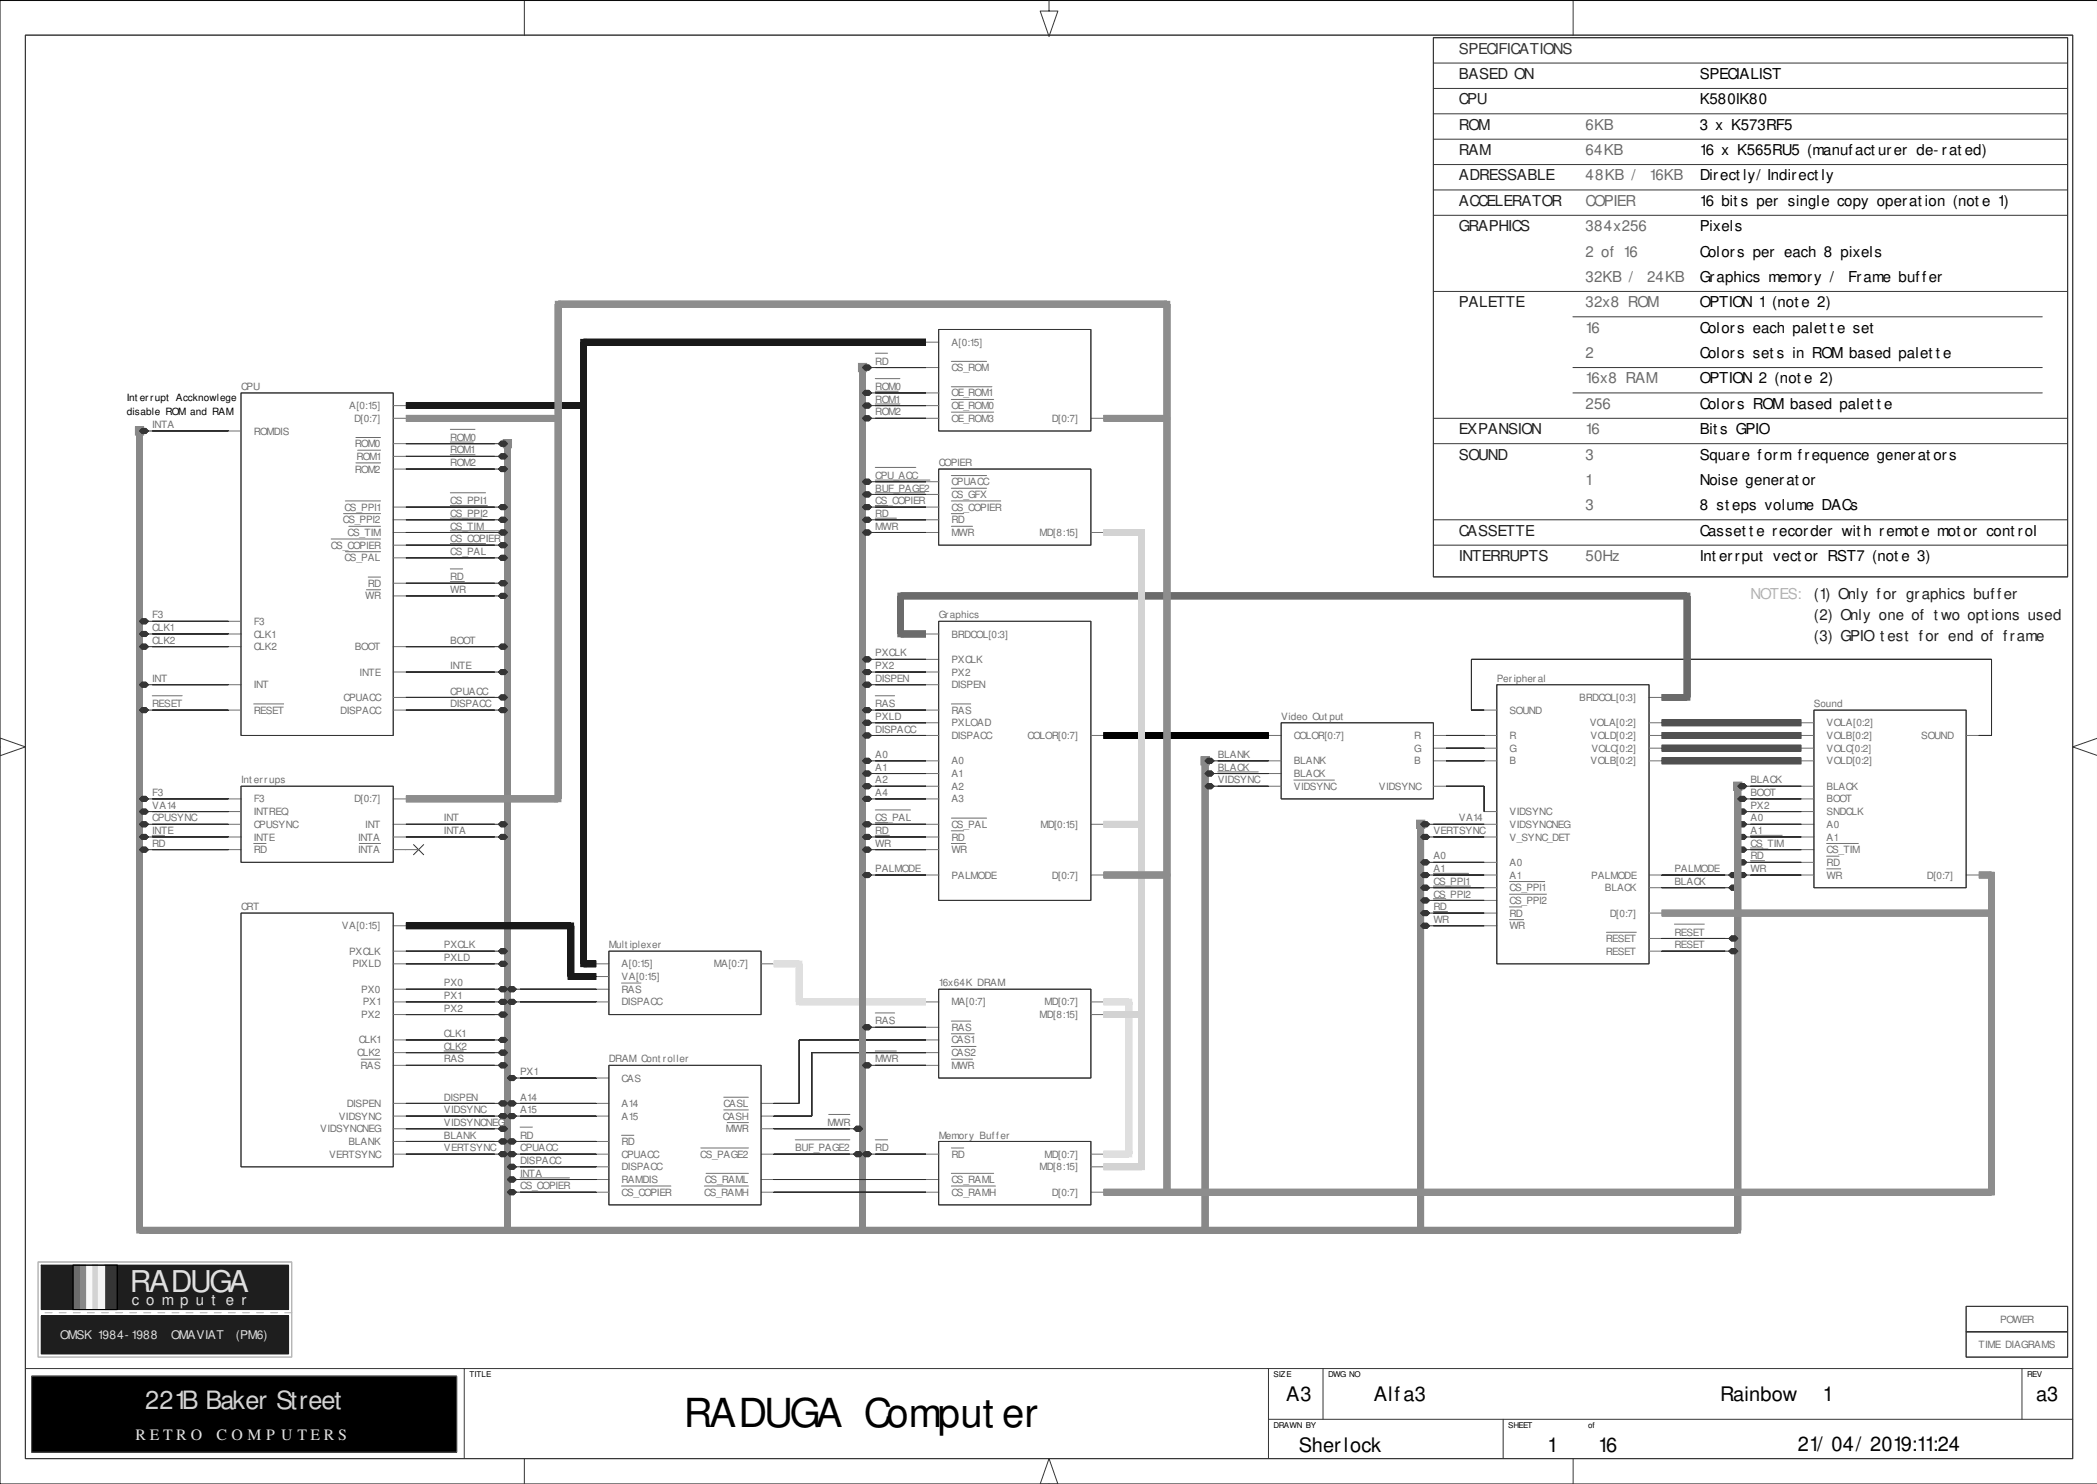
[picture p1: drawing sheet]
<svg xmlns="http://www.w3.org/2000/svg" width="420mm" height="297mm" viewBox="0 0 420 297" stroke-linecap="round" stroke-linejoin="round" font-family="sans-serif">
<defs><g id="words">
<text font-size="8" x="136.9" y="285.6">RADUGA Comput er</text>
<text font-size="6" fill="#e2e2e2" x="26" y="258.5">RADUGA</text>
<text font-size="5.1" fill="#d3d3d3" x="29" y="282">221B Baker Street</text>
<g font-size="4">
<text x="257.5" y="280.4">A3</text>
<text x="275" y="280.4">Alfa3</text>
<text x="344.4" y="280.4">Rainbow</text>
<text x="364.9" y="280.4">1</text>
<text x="407.6" y="280.4">a3</text>
<text x="260" y="290.6">Sherlock</text>
<text x="309.8" y="290.6">1</text>
<text x="320" y="290.6">16</text>
<text x="359.9" y="290.5">21/ 04/ 2019:11:24</text>
</g>
<g font-size="3.2" fill="#e2e2e2">
<text x="27.1" y="288.2">R E T R O</text>
<text x="43.3" y="288.2">C O M P U T E R S</text>
</g>
<text font-size="3" fill="#343434" x="292" y="10.7">SPECIFICATIONS</text>
<g font-size="3" fill="#1e1e1e">
<text x="292" y="15.8">BASED ON</text>
<text x="292" y="20.9">CPU</text>
<text x="292" y="26">ROM</text>
<text x="292" y="31">RAM</text>
<text x="292" y="41.2">ACCELERATOR</text>
<text x="292" y="36.1">ADRESSABLE</text>
<text x="292" y="46.3">GRAPHICS</text>
<text x="292" y="61.5">PALETTE</text>
<text x="292" y="86.9">EXPANSION</text>
<text x="292" y="92">SOUND</text>
<text x="292" y="107.2">CASSETTE</text>
<text x="292" y="112.3">INTERRUPTS</text>
<text x="363.1" y="119.9">(1) Only for graphics buffer</text>
<text x="363.1" y="124.1">(2) Only one of t wo opt ions used</text>
<text x="363.1" y="128.3">(3) GPIO t est for end of frame</text>
</g>
<g font-size="3">
<text x="340.3" y="15.8">SPECIALIST</text>
<text x="340.3" y="20.9">K580IK80</text>
<text x="340.3" y="26">3 x K573RF5</text>
<text x="340.3" y="31">16 x K565RU5 (manufact urer de- rat ed)</text>
<text x="340.3" y="36.1">Direct ly/ Indirect ly</text>
<text x="340.3" y="41.2">16 bit s per single copy operat ion (not e 1)</text>
<text x="340.3" y="46.3">Pixels</text>
<text x="340.3" y="51.4">Colors per each 8 pixels</text>
<text x="340.3" y="56.4">Graphics memory /</text>
<text x="370" y="56.4">Frame buffer</text>
<text x="340.3" y="61.5">OPTION 1 (not e 2)</text>
<text x="340.3" y="71.7">Colors set s in ROM based palet t e</text>
<text x="340.3" y="66.6">Colors each palet t e set</text>
<text x="340.3" y="76.8">OPTION 2 (not e 2)</text>
<text x="340.3" y="81.8">Colors ROM based palet t e</text>
<text x="340.3" y="86.9">Bit s GPIO</text>
<text x="340.3" y="92">Square form frequence generat ors</text>
<text x="340.3" y="97.1">Noise generat or</text>
<text x="340.3" y="102.1">8 st eps volume DACs</text>
<text x="340.3" y="107.2">Casset t e recorder wit h remot e mot or cont rol</text>
<text x="340.3" y="112.3">Int errput vect or RST7 (not e 3)</text>
</g>
<g font-size="3" fill="#6b6b6b">
<text x="317.4" y="26">6KB</text>
<text x="317.4" y="31">64KB</text>
<text x="317.4" y="36.1">48KB /</text>
<text x="317.4" y="41.2">COPIER</text>
<text x="330.2" y="36.1">16KB</text>
<text x="317.4" y="46.3">384x256</text>
<text x="317.4" y="51.4">2 of 16</text>
<text x="317.4" y="56.4">32KB /</text>
<text x="329.7" y="56.4">24KB</text>
<text x="317.4" y="61.5">32x8 ROM</text>
<text x="317.4" y="66.6">16</text>
<text x="317.4" y="71.7">2</text>
<text x="317.4" y="76.8">16x8 RAM</text>
<text x="317.4" y="81.8">256</text>
<text x="317.4" y="86.9">16</text>
<text x="317.4" y="92">3</text>
<text x="317.4" y="97.1">1</text>
<text x="317.4" y="102.1">3</text>
<text x="317.4" y="112.3">50Hz</text>
</g>
<text font-size="3" fill="#b3b3b3" x="350.5" y="119.9">NOTES:</text>
<text font-size="3" fill="#dfdfdf" x="26.4" y="261.3">c o m p u t e r</text>
<text font-size="2.4" fill="#dfdfdf" x="12" y="268">OMSK 1984- 1988</text>
<g font-size="2.4" fill="#e2e2e2">
<text x="34.3" y="268">OMAVIAT</text>
<text x="47.2" y="268">(PM6)</text>
</g>
<g font-size="2" fill="#6f6f6f">
<text x="190.5" y="69.2">A[0:15]</text>
<text x="175.2" y="73">RD</text>
<text x="190.5" y="74.3">CS_ROM</text>
<text x="48.2" y="78.1">CPU</text>
<text x="69.9" y="81.9">A[0:15]</text>
<text x="175.2" y="78.1">ROM0</text>
<text x="175.2" y="80.6">ROM1</text>
<text x="175.2" y="83.2">ROM2</text>
<text x="190.5" y="81.9">OE_ROM0</text>
<text x="190.5" y="79.4">OE_ROM1</text>
<text x="30.5" y="85.7">INTA</text>
<text x="50.8" y="87">ROMDIS</text>
<text x="70.9" y="84.4">D[0:7]</text>
<text x="71" y="89.5">ROM0</text>
<text x="90.1" y="88.2">ROM0</text>
<text x="190.5" y="84.4">OE_ROM3</text>
<text x="210.5" y="84.4">D[0:7]</text>
<text x="71" y="94.6">ROM2</text>
<text x="71.4" y="92.1">ROM1</text>
<text x="90.1" y="90.8">ROM1</text>
<text x="90.1" y="93.3">ROM2</text>
<text x="175.2" y="95.9">CPU_ACC</text>
<text x="187.9" y="93.3">COPIER</text>
<text x="90.1" y="100.9">CS_PPI1</text>
<text x="175.2" y="98.4">BUF_PAGE2</text>
<text x="175.2" y="100.9">CS_COPIER</text>
<text x="190.5" y="97.1">CPUACC</text>
<text x="190.5" y="99.7">CS_GFX</text>
<text x="68.6" y="104.7">CS_PPI2</text>
<text x="68.9" y="102.2">CS_PPI1</text>
<text x="69.6" y="107.3">CS_TIM</text>
<text x="90.1" y="103.5">CS_PPI2</text>
<text x="90.1" y="106">CS_TIM</text>
<text x="175.2" y="103.5">RD</text>
<text x="175.2" y="106">MWR</text>
<text x="190.5" y="107.3">MWR</text>
<text x="190.5" y="104.7">RD</text>
<text x="190.5" y="102.2">CS_COPIER</text>
<text x="208.1" y="107.3">MD[8:15]</text>
<text x="66.2" y="109.8">CS_COPIER</text>
<text x="68.9" y="112.4">CS_PAL</text>
<text x="90.1" y="108.5">CS_COPIER</text>
<text x="90.1" y="111.1">CS_PAL</text>
<text x="73.1" y="120">WR</text>
<text x="73.6" y="117.4">RD</text>
<text x="90.1" y="116.2">RD</text>
<text x="90.1" y="118.7">WR</text>
<text x="30.5" y="123.8">F3</text>
<text x="50.8" y="125.1">F3</text>
<text x="187.9" y="123.8">Graphics</text>
<text x="30.5" y="126.3">CLK1</text>
<text x="30.5" y="128.9">CLK2</text>
<text x="50.8" y="130.1">CLK2</text>
<text x="50.8" y="127.6">CLK1</text>
<text x="71" y="130.1">BOOT</text>
<text x="90.1" y="128.9">BOOT</text>
<text x="175.2" y="131.4">PXCLK</text>
<text x="190.5" y="127.6">BRDCOL[0:3]</text>
<text x="30.5" y="136.5">INT</text>
<text x="50.8" y="137.8">INT</text>
<text x="72" y="135.2">INTE</text>
<text x="90.1" y="133.9">INTE</text>
<text x="175.2" y="136.5">DISPEN</text>
<text x="175.2" y="133.9">PX2</text>
<text x="190.5" y="132.7">PXCLK</text>
<text x="190.5" y="137.8">DISPEN</text>
<text x="190.5" y="135.2">PX2</text>
<text x="299.7" y="136.5">Peripheral</text>
<text x="30.5" y="141.6">RESET</text>
<text x="50.8" y="142.8">RESET</text>
<text x="68.1" y="142.8">DISPACC</text>
<text x="68.8" y="140.3">CPUACC</text>
<text x="90.1" y="139">CPUACC</text>
<text x="90.1" y="141.6">DISPACC</text>
<text x="175.2" y="141.6">RAS</text>
<text x="190.5" y="142.8">RAS</text>
<text x="302.2" y="142.8">SOUND</text>
<text x="316.2" y="140.3">BRDCOL[0:3]</text>
<text x="363.1" y="141.6">Sound</text>
<text x="175.2" y="146.6">DISPACC</text>
<text x="175.2" y="144.1">PXLD</text>
<text x="190.5" y="145.4">PXLOAD</text>
<text x="190.5" y="147.9">DISPACC</text>
<text x="205.7" y="147.9">COLOR[0:7]</text>
<text x="256.5" y="144.1">Video Out put</text>
<text x="259" y="147.9">COLOR[0:7]</text>
<text x="283.1" y="147.9">R</text>
<text x="302.2" y="147.9">R</text>
<text x="318.3" y="145.4">VOLA[0:2]</text>
<text x="318.4" y="147.9">VOLD[0:2]</text>
<text x="365.7" y="147.9">VOLB[0:2]</text>
<text x="365.7" y="145.4">VOLA[0:2]</text>
<text x="384.6" y="147.9">SOUND</text>
<text x="175.2" y="151.7">A0</text>
<text x="175.2" y="154.3">A1</text>
<text x="190.5" y="153">A0</text>
<text x="190.5" y="155.5">A1</text>
<text x="243.8" y="151.7">BLANK</text>
<text x="243.8" y="154.3">BLACK</text>
<text x="259" y="155.5">BLACK</text>
<text x="259" y="153">BLANK</text>
<text x="283.1" y="150.5">G</text>
<text x="283.1" y="153">B</text>
<text x="302.2" y="153">B</text>
<text x="302.2" y="150.5">G</text>
<text x="318.4" y="153">VOLB[0:2]</text>
<text x="318.6" y="150.5">VOLC[0:2]</text>
<text x="365.7" y="153">VOLD[0:2]</text>
<text x="365.7" y="150.5">VOLC[0:2]</text>
<text x="30.5" y="159.3">F3</text>
<text x="30.5" y="161.9">VA14</text>
<text x="48.2" y="156.8">Int errups</text>
<text x="50.8" y="160.6">F3</text>
<text x="70.9" y="160.6">D[0:7]</text>
<text x="175.2" y="156.8">A2</text>
<text x="175.2" y="159.3">A4</text>
<text x="190.5" y="158.1">A2</text>
<text x="190.5" y="160.6">A3</text>
<text x="243.8" y="156.8">VIDSYNC</text>
<text x="259" y="158.1">VIDSYNC</text>
<text x="276" y="158.1">VIDSYNC</text>
<text x="350.4" y="161.9">PX2</text>
<text x="350.4" y="159.3">BOOT</text>
<text x="350.4" y="156.8">BLACK</text>
<text x="365.7" y="160.6">BOOT</text>
<text x="365.7" y="158.1">BLACK</text>
<text x="30.5" y="167">INTE</text>
<text x="30.5" y="164.4">CPUSYNC</text>
<text x="50.8" y="165.7">CPUSYNC</text>
<text x="50.8" y="163.2">INTREQ</text>
<text x="73.1" y="165.7">INT</text>
<text x="88.9" y="167">INTA</text>
<text x="88.9" y="164.4">INT</text>
<text x="175.2" y="164.4">CS_PAL</text>
<text x="175.2" y="167">RD</text>
<text x="190.5" y="165.7">CS_PAL</text>
<text x="208.3" y="165.7">MD[0:15]</text>
<text x="287" y="167">VERTSYNC</text>
<text x="292" y="164.4">VA14</text>
<text x="302.2" y="165.7">VIDSYNCNEG</text>
<text x="302.2" y="163.2">VIDSYNC</text>
<text x="350.4" y="164.4">A0</text>
<text x="350.4" y="167">A1</text>
<text x="365.7" y="165.7">A0</text>
<text x="365.7" y="163.2">SNDCLK</text>
<text x="30.5" y="169.5">RD</text>
<text x="50.8" y="170.8">RD</text>
<text x="50.8" y="168.2">INTE</text>
<text x="71.7" y="170.8">INTA</text>
<text x="71.7" y="168.2">INTA</text>
<text x="175.2" y="169.5">WR</text>
<text x="190.5" y="170.8">WR</text>
<text x="190.5" y="168.2">RD</text>
<text x="287" y="172">A0</text>
<text x="302.2" y="173.3">A0</text>
<text x="302.2" y="168.2">V_SYNC_DET</text>
<text x="350.4" y="169.5">CS_TIM</text>
<text x="350.4" y="172">RD</text>
<text x="365.7" y="168.2">A1</text>
<text x="365.7" y="170.8">CS_TIM</text>
<text x="365.7" y="173.3">RD</text>
<text x="175.2" y="174.6">PALMODE</text>
<text x="190.5" y="175.9">PALMODE</text>
<text x="210.5" y="175.9">D[0:7]</text>
<text x="287" y="174.6">A1</text>
<text x="287" y="177.1">CS_PPI1</text>
<text x="287" y="179.7">CS_PPI2</text>
<text x="302.2" y="178.4">CS_PPI1</text>
<text x="302.2" y="175.9">A1</text>
<text x="318.6" y="175.9">PALMODE</text>
<text x="321.3" y="178.4">BLACK</text>
<text x="335.2" y="174.6">PALMODE</text>
<text x="335.2" y="177.1">BLACK</text>
<text x="350.4" y="174.6">WR</text>
<text x="365.7" y="175.9">WR</text>
<text x="385.8" y="175.9">D[0:7]</text>
<text x="48.2" y="182.2">CRT</text>
<text x="287" y="182.2">RD</text>
<text x="287" y="184.7">WR</text>
<text x="302.2" y="180.9">CS_PPI2</text>
<text x="302.2" y="183.5">RD</text>
<text x="322.3" y="183.5">D[0:7]</text>
<text x="68.5" y="186">VA[0:15]</text>
<text x="69.9" y="191.1">PXCLK</text>
<text x="88.9" y="189.8">PXCLK</text>
<text x="121.9" y="189.8">Mult iplexer</text>
<text x="302.2" y="186">WR</text>
<text x="321.5" y="191.1">RESET</text>
<text x="321.5" y="188.6">RESET</text>
<text x="335.2" y="189.8">RESET</text>
<text x="335.2" y="187.3">RESET</text>
<text x="70.5" y="193.6">PIXLD</text>
<text x="88.9" y="192.3">PXLD</text>
<text x="88.9" y="197.4">PX0</text>
<text x="124.4" y="193.6">A[0:15]</text>
<text x="124.4" y="196.2">VA[0:15]</text>
<text x="142.9" y="193.6">MA[0:7]</text>
<text x="187.9" y="197.4">16x64K DRAM</text>
<text x="72.3" y="203.8">PX2</text>
<text x="72.3" y="198.7">PX0</text>
<text x="72.6" y="201.2">PX1</text>
<text x="88.9" y="202.5">PX2</text>
<text x="88.9" y="200">PX1</text>
<text x="124.4" y="198.7">RAS</text>
<text x="124.4" y="201.2">DISPACC</text>
<text x="190.5" y="201.2">MA[0:7]</text>
<text x="208.1" y="203.8">MD[8:15]</text>
<text x="209.1" y="201.2">MD[0:7]</text>
<text x="71.8" y="208.9">CLK1</text>
<text x="88.9" y="207.6">CLK1</text>
<text x="175.2" y="205">RAS</text>
<text x="190.5" y="206.3">RAS</text>
<text x="190.5" y="208.9">CAS1</text>
<text x="71.5" y="211.4">CLK2</text>
<text x="72.2" y="213.9">RAS</text>
<text x="88.9" y="210.1">CLK2</text>
<text x="88.9" y="212.7">RAS</text>
<text x="104.1" y="215.2">PX1</text>
<text x="121.9" y="212.7">DRAM Cont roller</text>
<text x="175.2" y="212.7">MWR</text>
<text x="190.5" y="211.4">CAS2</text>
<text x="190.5" y="213.9">MWR</text>
<text x="69.4" y="221.6">DISPEN</text>
<text x="88.9" y="220.3">DISPEN</text>
<text x="104.1" y="220.3">A14</text>
<text x="124.4" y="221.6">A14</text>
<text x="124.4" y="216.5">CAS</text>
<text x="144.8" y="221.6">CASL</text>
<text x="64.1" y="226.6">VIDSYNCNEG</text>
<text x="67.8" y="224.1">VIDSYNC</text>
<text x="88.9" y="222.8">VIDSYNC</text>
<text x="88.9" y="227.9">BLANK</text>
<text x="88.9" y="225.4">VIDSYNCNEG</text>
<text x="104.1" y="222.8">A15</text>
<text x="104.1" y="227.9">RD</text>
<text x="124.4" y="224.1">A15</text>
<text x="144.7" y="224.1">CASH</text>
<text x="145.3" y="226.6">MWR</text>
<text x="165.6" y="225.4">MWR</text>
<text x="187.9" y="227.9">Memory Buffer</text>
<text x="65.9" y="231.7">VERTSYNC</text>
<text x="69.7" y="229.2">BLANK</text>
<text x="88.9" y="230.4">VERTSYNC</text>
<text x="104.1" y="233">DISPACC</text>
<text x="104.1" y="230.4">CPUACC</text>
<text x="124.4" y="229.2">RD</text>
<text x="124.4" y="231.7">CPUACC</text>
<text x="140.2" y="231.7">CS_PAGE2</text>
<text x="159.2" y="230.4">BUF_PAGE2</text>
<text x="175.2" y="230.4">RD</text>
<text x="190.5" y="231.7">RD</text>
<text x="209.1" y="231.7">MD[0:7]</text>
<text x="104.1" y="238.1">CS_COPIER</text>
<text x="104.1" y="235.5">INTA</text>
<text x="124.4" y="236.8">RAMDIS</text>
<text x="124.4" y="234.3">DISPACC</text>
<text x="124.4" y="239.3">CS_COPIER</text>
<text x="141" y="239.3">CS_RAMH</text>
<text x="141.1" y="236.8">CS_RAML</text>
<text x="190.5" y="236.8">CS_RAML</text>
<text x="190.5" y="239.3">CS_RAMH</text>
<text x="208.1" y="234.3">MD[8:15]</text>
<text x="210.5" y="239.3">D[0:7]</text>
<text x="396.1" y="269.8">TIME DIAGRAMS</text>
<text x="400.4" y="264.7">POWER</text>
</g>
<g font-size="2">
<text x="25.4" y="80.4">Int errupt Accknowlege</text>
<text x="25.4" y="83.2">disable ROM and RAM</text>
</g>
<g font-size="1.6">
<text x="94" y="275.6">TITLE</text>
<text x="255" y="275.6">SIZE</text>
<text x="265.9" y="275.6">DWG NO</text>
<text x="405.8" y="275.6">REV</text>
<text x="255" y="285.8">DRAWN BY</text>
<text x="301.9" y="285.8">SHEET</text>
<text x="317.9" y="285.8">of</text>
</g>
</g></defs>
<path d="M419.9 .1h-419.9v296.9h419.9" fill="none" stroke="#000" stroke-width=".2"/>
<g fill="none" stroke="#6f6f6f" stroke-width=".2">
<path d="M119.4 198h2.5M119.4 192.9h2.5M119.4 195.5h2.5M124.4 196.8h3.9M152.4 192.9h2.5M119.4 200.5h2.5M185.4 200.5h2.5M185.4 205.6h2.5M185.4 210.7h2.5M185.4 208.2h2.5M185.4 213.2h2.5M190.5 204.4h3.8"/>
<path d="M190.5 209.5h4.9M190.5 206.9h4.5M190.5 212h4.2M218.4 200.5h2.5M218.4 203.1h2.5"/>
</g>
<path d="M121.9 190.4h30.5v12.7h-30.5zM187.9 198h30.5v17.8h-30.5z" fill="none" stroke="#353535" stroke-width=".2"/>
<path d="M160 200.5h25.4z" fill-rule="evenodd" fill="#e2e2e2"/>
<path d="M160 192.9v7.6zM160 192.9v7.6h25.4M160 200.5h25.4z" fill="none" stroke="#e2e2e2" stroke-width="1.3" stroke-linecap="butt"/>
<path d="M160 192.9v7.6" fill="none" stroke="#e2e2e2" stroke-width=".2"/>
<path d="M154.9 192.9h5.1z" fill-rule="evenodd" fill="#e2e2e2"/>
<path d="M154.9 192.9h5.1zM154.9 192.9h5.1" fill="none" stroke="#e2e2e2" stroke-width="1.3" stroke-linecap="butt"/>
<path d="M159.4 200h1.1v1.1h-1.1z" fill-rule="evenodd" fill="#e2e2e2"/>
<path d="M159.4 200h1.1v1.1h-1.1z" fill="none" stroke="#e2e2e2" stroke-width=".2"/>
<path d="M159.4 192.4h1.1v1.1h-1.1z" fill-rule="evenodd" fill="#e2e2e2"/>
<path d="M159.4 192.4h1.1v1.1h-1.1z" fill="none" stroke="#e2e2e2" stroke-width=".2"/>
<g fill="none" stroke="#6f6f6f" stroke-width=".2">
<path d="M45.7 86.3h2.5M71.2 92.7h5M71.2 87.6h5M71.6 90.1h4.6M78.7 93.9h2.6M78.7 88.8h2.6M78.7 91.3h2.6M78.7 81.2h2.6M78.7 83.7h2.6M185.4 96.4h2.5M185.4 99h2.5M190.5 95.2h7"/>
<path d="M190.5 97.7h7M66.3 107.9h9.9M68.8 102.8h7.4M69.1 100.3h7.1M69.1 110.4h7.1M69.8 105.3h6.4M73.4 118h2.8M73.7 115.5h2.5M78.7 106.6h2.6M78.7 104h2.6M78.7 101.5h2.6M78.7 119.3h2.6"/>
<path d="M78.7 116.7h2.6M78.7 111.7h2.6M78.7 109.1h2.6M185.4 106.6h2.5M185.4 104h2.5M185.4 101.5h2.5M190.5 105.3h4.2M190.5 102.8h2.4M190.5 100.3h9.8M218.4 106.6h2.5M45.7 126.9h2.5M45.7 137.1h2.5"/>
<path d="M45.7 129.4h2.5M45.7 124.4h2.5M78.7 134.5h2.6M78.7 139.6h2.6M78.7 129.4h2.6M185.4 132h2.5M185.4 126.9h2.5M185.4 137.1h2.5M185.4 134.5h2.5M330.1 139.6h2.6M45.7 142.1h2.5M50.8 140.9h6"/>
<path d="M78.7 142.1h2.6M185.4 144.7h2.5M185.4 142.1h2.5M185.4 147.2h2.5M185.4 152.3h2.5M185.4 154.8h2.5M185.4 157.4h2.5M185.4 159.9h2.5M190.5 140.9h3.8M218.4 147.2h2.5M253.9 147.2h2.6M253.9 152.3h2.6"/>
<path d="M253.9 154.8h2.6M253.9 157.4h2.6M259 156.1h8.1M287 147.2h2.5M287 152.3h2.5M287 157.4h2.5M287 149.8h2.5M297.1 142.1h2.6M297.1 147.2h2.6M297.1 152.3h2.6M297.1 149.8h2.6M330.1 144.7h2.6"/>
<path d="M330.1 147.2h2.6M330.1 152.3h2.6M330.1 149.8h2.6M360.6 144.7h2.5M360.6 147.2h2.5M360.6 152.3h2.5M360.6 157.4h2.5M360.6 159.9h2.5M360.6 149.8h2.5M393.6 147.2h2.5M185.4 175.1h2.5M185.4 165h2.5"/>
<path d="M185.4 170.1h2.5M185.4 167.5h2.5M190.5 168.8h2.8M190.5 163.8h7M190.5 166.3h2.4M218.4 175.1h2.5M218.4 165h2.5M297.1 175.1h2.6M297.1 165h2.6M297.1 167.5h2.6M297.1 177.7h2.6M297.1 172.6h2.6"/>
<path d="M297.1 162.4h2.6M302.2 179h7.4M302.2 176.5h7M330.1 175.1h2.6M330.1 177.7h2.6M360.6 175.1h2.5M360.6 165h2.5M360.6 170.1h2.5M360.6 167.5h2.5M360.6 172.6h2.5M360.6 162.4h2.5M365.7 168.8h6.3"/>
<path d="M365.7 171.4h2.4M365.7 173.9h2.8M393.6 175.1h2.5M78.7 185.3h2.6M78.7 192.9h2.6M78.7 190.4h2.6M78.7 198h2.6M297.1 185.3h2.6M297.1 182.8h2.6M297.1 180.2h2.6M302.2 184.1h2.8M302.2 181.5h2.5"/>
<path d="M321.6 186.6h6M330.1 190.4h2.6M330.1 182.8h2.6M330.1 187.8h2.6M72.3 212h3.9M78.7 213.2h2.6M78.7 203.1h2.6M78.7 200.5h2.6M78.7 210.7h2.6M78.7 208.2h2.6M119.4 215.8h2.5M144.9 219.6h4.9"/>
<path d="M78.7 231h2.6M78.7 220.9h2.6M78.7 228.5h2.6M78.7 225.9h2.6M78.7 223.4h2.6M119.4 238.6h2.5M119.4 236.1h2.5M119.4 233.6h2.5M119.4 231h2.5M119.4 220.9h2.5M119.4 228.5h2.5M119.4 223.4h2.5"/>
<path d="M124.4 237.4h9.9M124.4 227.2h2.5M140.3 229.8h9.5M141 237.4h8.8M141.4 234.9h8.4M144.9 222.2h4.9M145.6 224.7h4.2M152.4 238.6h2.5M152.4 236.1h2.5M152.4 231h2.5M152.4 220.9h2.5M152.4 225.9h2.5"/>
<path d="M152.4 223.4h2.5M185.4 238.6h2.5M185.4 236.1h2.5M185.4 231h2.5M190.5 237.4h8.8M190.5 234.9h8.4M190.5 229.8h2.4M218.4 238.6h2.5M218.4 233.6h2.5M218.4 231h2.5"/>
</g>
<path d="M48.2 78.6h30.5v68.6h-30.5zM187.9 93.9h30.5v15.2h-30.5zM187.9 124.4h30.5v55.8h-30.5zM299.7 137.1h30.4v55.8h-30.4zM256.5 144.7h30.5v15.2h-30.5zM363.1 142.1h30.5v35.6h-30.5zM48.2 182.8h30.5v50.8h-30.5zM121.9 213.2h30.5v28h-30.5zM187.9 228.5h30.5v12.7h-30.5z" fill="none" stroke="#353535" stroke-width=".2"/>
<path d="M289.5 147.2h7.6z" fill-rule="evenodd" fill="#313131"/>
<path d="M289.5 147.2h7.6zM289.5 147.2h7.6" fill="none" stroke="#313131" stroke-width=".2"/>
<path d="M289.5 152.3h7.6z" fill-rule="evenodd" fill="#313131"/>
<path d="M289.5 152.3h7.6zM289.5 152.3h7.6" fill="none" stroke="#313131" stroke-width=".2"/>
<path d="M289.5 149.8h7.6z" fill-rule="evenodd" fill="#313131"/>
<path d="M289.5 149.8h7.6zM289.5 149.8h7.6" fill="none" stroke="#313131" stroke-width=".2"/>
<path d="M332.7 177.7h12.7z" fill-rule="evenodd" fill="#313131"/>
<path d="M332.7 177.7h12.7zM332.7 177.7h12.7" fill="none" stroke="#313131" stroke-width=".2"/>
<path d="M154.9 220.9h5.1z" fill-rule="evenodd" fill="#313131"/>
<path d="M154.9 220.9h5.1zM154.9 220.9h5.1" fill="none" stroke="#313131" stroke-width=".2"/>
<path d="M160 208.2h25.4z" fill-rule="evenodd" fill="#313131"/>
<path d="M160 208.2h25.4zM160 208.2v12.7zM160 208.2h25.4M160 208.2v12.7" fill="none" stroke="#313131" stroke-width=".2"/>
<path d="M162.5 210.7h22.9z" fill-rule="evenodd" fill="#313131"/>
<path d="M162.5 210.7h22.9zM162.5 210.7v12.7zM162.5 210.7h22.9M162.5 210.7v12.7" fill="none" stroke="#313131" stroke-width=".2"/>
<path d="M154.9 223.4h7.6z" fill-rule="evenodd" fill="#313131"/>
<path d="M154.9 223.4h7.6zM154.9 223.4h7.6" fill="none" stroke="#313131" stroke-width=".2"/>
<path d="M45.7 159.9h2.5M78.7 159.9h2.6M45.7 170.1h2.5M45.7 165h2.5M45.7 167.5h2.5M45.7 162.4h2.5M50.8 168.8h2.5M71.9 168.8h4.3M78.7 170.1h2.6M78.7 165h2.6M78.7 167.5h2.6" fill="none" stroke="#6f6f6f" stroke-width=".2"/>
<path d="M48.2 157.4h30.5v15.2h-30.5z" fill="none" stroke="#353535" stroke-width=".2"/>
<path d="M243.8 152.3h10.1z" fill-rule="evenodd" fill="#313131"/>
<path d="M243.8 152.3h10.1zM243.8 152.3h10.1" fill="none" stroke="#313131" stroke-width=".2"/>
<path d="M220.9 147.2h33z" fill-rule="evenodd" fill="#000"/>
<path d="M220.9 147.2h33zM220.9 147.2h33" fill="none" stroke="#000" stroke-width="1.3" stroke-linecap="butt"/>
<path d="M396.1 147.2h2.6z" fill-rule="evenodd" fill="#313131"/>
<path d="M398.7 132v15.2zM398.7 132v15.2M396.1 147.2h2.6zM396.1 147.2h2.6" fill="none" stroke="#313131" stroke-width=".2"/>
<path d="M294.6 142.1h2.5z" fill-rule="evenodd" fill="#313131"/>
<path d="M294.6 132v10.1zM294.6 132v10.1h2.5M294.6 142.1h2.5z" fill="none" stroke="#313131" stroke-width=".2"/>
<path d="M294.6 132h104.1z" fill-rule="evenodd" fill="#313131"/>
<path d="M294.6 132h104.1zM294.6 132h104.1" fill="none" stroke="#313131" stroke-width=".2"/>
<path d="M332.7 175.1h12.7z" fill-rule="evenodd" fill="#313131"/>
<path d="M332.7 175.1h12.7zM332.7 175.1h12.7" fill="none" stroke="#313131" stroke-width=".2"/>
<path d="M345.4 175.1h.1" fill="none" stroke="#6f6f6f" stroke-width=".2"/>
<path d="M346.1 175.1l.5-.5h.8l.5 .5-.5 .6h-.8z" fill-rule="evenodd" fill="#353535"/>
<path d="M345.4 175.1h.7M346.1 175.1l.5-.5h.8l.5 .5-.5 .6h-.8z" fill="none" stroke="#353535" stroke-width=".2"/>
<path d="M243.8 154.8h10.1z" fill-rule="evenodd" fill="#313131"/>
<path d="M243.8 154.8h10.1zM243.8 154.8h10.1" fill="none" stroke="#313131" stroke-width=".2"/>
<path d="M345.4 177.7h.1" fill="none" stroke="#6f6f6f" stroke-width=".2"/>
<path d="M346.6 177.2h.8l.5 .5-.5 .5h-.8l-.5-.5z" fill-rule="evenodd" fill="#353535"/>
<path d="M345.4 177.7h.7M346.6 177.2h.8l.5 .5-.5 .5h-.8l-.5-.5z" fill="none" stroke="#353535" stroke-width=".2"/>
<path d="M332.7 144.7h27.9z" fill-rule="evenodd" fill="#535353"/>
<path d="M332.7 144.7h27.9zM332.7 144.7h27.9" fill="none" stroke="#535353" stroke-width="1.3" stroke-linecap="butt"/>
<path d="M332.7 147.2h27.9z" fill-rule="evenodd" fill="#535353"/>
<path d="M332.7 147.2h27.9zM332.7 147.2h27.9" fill="none" stroke="#535353" stroke-width="1.3" stroke-linecap="butt"/>
<path d="M332.7 149.8h27.9z" fill-rule="evenodd" fill="#535353"/>
<path d="M332.7 149.8h27.9zM332.7 149.8h27.9" fill="none" stroke="#535353" stroke-width="1.3" stroke-linecap="butt"/>
<path d="M332.7 139.6h5z" fill-rule="evenodd" fill="#6c6c6c"/>
<path d="M332.7 139.6h5zM332.7 139.6h5" fill="none" stroke="#6c6c6c" stroke-width="1.3" stroke-linecap="butt"/>
<path d="M180.3 126.9h5.1z" fill-rule="evenodd" fill="#6c6c6c"/>
<path d="M180.3 119.3v7.6zM180.3 119.3v7.6h5.1M337.7 119.3v20.3zM337.7 119.3v20.3M180.3 126.9h5.1z" fill="none" stroke="#6c6c6c" stroke-width="1.3" stroke-linecap="butt"/>
<path d="M180.3 119.3v7.6M337.7 119.3v20.3" fill="none" stroke="#6c6c6c" stroke-width=".2"/>
<path d="M180.3 119.3h157.4z" fill-rule="evenodd" fill="#6c6c6c"/>
<path d="M180.3 119.3h157.4zM180.3 119.3h157.4" fill="none" stroke="#6c6c6c" stroke-width="1.3" stroke-linecap="butt"/>
<path d="M179.7 126.3h1.2v1.2h-1.2z" fill-rule="evenodd" fill="#6c6c6c"/>
<path d="M179.7 126.3h1.2v1.2h-1.2z" fill="none" stroke="#6c6c6c" stroke-width=".2"/>
<path d="M337.2 139h1.1v1.2h-1.1z" fill-rule="evenodd" fill="#6c6c6c"/>
<path d="M337.2 139h1.1v1.2h-1.1z" fill="none" stroke="#6c6c6c" stroke-width=".2"/>
<path d="M179.7 118.7h1.2v1.1h-1.2z" fill-rule="evenodd" fill="#6c6c6c"/>
<path d="M179.7 118.7h1.2v1.1h-1.2z" fill="none" stroke="#6c6c6c" stroke-width=".2"/>
<path d="M337.2 118.7h1.1v1.1h-1.1z" fill-rule="evenodd" fill="#6c6c6c"/>
<path d="M337.2 118.7h1.1v1.1h-1.1z" fill="none" stroke="#6c6c6c" stroke-width=".2"/>
<path d="M350.4 175.1h10.2z" fill-rule="evenodd" fill="#313131"/>
<path d="M350.4 175.1h10.2zM350.4 175.1h10.2" fill="none" stroke="#313131" stroke-width=".2"/>
<path d="M350.4 175.1h.1" fill="none" stroke="#6f6f6f" stroke-width=".2"/>
<path d="M347.9 175.1l.5-.5h.8l.5 .5-.5 .6h-.8z" fill-rule="evenodd" fill="#353535"/>
<path d="M347.9 175.1l.5-.5h.8l.5 .5-.5 .6h-.8zM349.7 175.1h.7" fill="none" stroke="#353535" stroke-width=".2"/>
<path d="M350.4 172.6h10.2z" fill-rule="evenodd" fill="#313131"/>
<path d="M350.4 172.6h10.2zM350.4 172.6h10.2" fill="none" stroke="#313131" stroke-width=".2"/>
<path d="M350.4 172.6h.1" fill="none" stroke="#6f6f6f" stroke-width=".2"/>
<path d="M347.9 172.6l.5-.5h.8l.5 .5-.5 .5h-.8z" fill-rule="evenodd" fill="#353535"/>
<path d="M347.9 172.6l.5-.5h.8l.5 .5-.5 .5h-.8zM349.7 172.6h.7" fill="none" stroke="#353535" stroke-width=".2"/>
<path d="M350.4 170.1h10.2z" fill-rule="evenodd" fill="#313131"/>
<path d="M350.4 170.1h10.2zM350.4 170.1h10.2" fill="none" stroke="#313131" stroke-width=".2"/>
<path d="M350.4 170.1h.1" fill="none" stroke="#6f6f6f" stroke-width=".2"/>
<path d="M347.9 170.1l.5-.5h.8l.5 .5-.5 .5h-.8z" fill-rule="evenodd" fill="#353535"/>
<path d="M347.9 170.1l.5-.5h.8l.5 .5-.5 .5h-.8zM349.7 170.1h.7" fill="none" stroke="#353535" stroke-width=".2"/>
<path d="M350.4 167.5h10.2z" fill-rule="evenodd" fill="#313131"/>
<path d="M350.4 167.5h10.2zM350.4 167.5h10.2" fill="none" stroke="#313131" stroke-width=".2"/>
<path d="M350.4 167.5h.1" fill="none" stroke="#6f6f6f" stroke-width=".2"/>
<path d="M347.9 167.5l.5-.5h.8l.5 .5-.5 .5h-.8z" fill-rule="evenodd" fill="#353535"/>
<path d="M347.9 167.5l.5-.5h.8l.5 .5-.5 .5h-.8zM349.7 167.5h.7" fill="none" stroke="#353535" stroke-width=".2"/>
<path d="M350.4 165h10.2z" fill-rule="evenodd" fill="#313131"/>
<path d="M350.4 165h10.2zM350.4 165h10.2" fill="none" stroke="#313131" stroke-width=".2"/>
<path d="M350.4 165h.1" fill="none" stroke="#6f6f6f" stroke-width=".2"/>
<path d="M347.9 165l.5-.5h.8l.5 .5-.5 .5h-.8z" fill-rule="evenodd" fill="#353535"/>
<path d="M347.9 165l.5-.5h.8l.5 .5-.5 .5h-.8zM349.7 165h.7" fill="none" stroke="#353535" stroke-width=".2"/>
<path d="M350.4 162.4h10.2z" fill-rule="evenodd" fill="#313131"/>
<path d="M350.4 162.4h10.2zM350.4 162.4h10.2" fill="none" stroke="#313131" stroke-width=".2"/>
<path d="M350.4 162.4h.1" fill="none" stroke="#6f6f6f" stroke-width=".2"/>
<path d="M347.9 162.4l.5-.5h.8l.5 .5-.5 .6h-.8z" fill-rule="evenodd" fill="#353535"/>
<path d="M347.9 162.4l.5-.5h.8l.5 .5-.5 .6h-.8zM349.7 162.4h.7" fill="none" stroke="#353535" stroke-width=".2"/>
<path d="M350.4 167.2h6.4M350.4 169.7h2.5M350.4 172.3h2.9" fill="none" stroke="#6f6f6f" stroke-width=".2"/>
<path d="M172.7 246.3h68.5z" fill-rule="evenodd" fill="#888"/>
<path d="M172.7 246.3h68.5zM172.7 246.3h68.5" fill="none" stroke="#888" stroke-width="1.3" stroke-linecap="butt"/>
<path d="M241.2 246.3h43.2z" fill-rule="evenodd" fill="#888"/>
<path d="M241.2 246.3h43.2zM241.2 246.3h43.2" fill="none" stroke="#888" stroke-width="1.3" stroke-linecap="butt"/>
<path d="M284.4 246.3h63.5z" fill-rule="evenodd" fill="#888"/>
<path d="M27.9 86.3v160zM27.9 86.3v160M101.6 88.8v157.5zM101.6 88.8v157.5M284.4 246.3h63.5zM284.4 246.3h63.5" fill="none" stroke="#888" stroke-width="1.3" stroke-linecap="butt"/>
<path d="M27.9 86.3v160M101.6 88.8v157.5" fill="none" stroke="#888" stroke-width=".2"/>
<path d="M27.9 246.3h73.7z" fill-rule="evenodd" fill="#888"/>
<path d="M27.9 246.3h73.7zM27.9 246.3h73.7" fill="none" stroke="#888" stroke-width="1.3" stroke-linecap="butt"/>
<path d="M101.6 246.3h71.1z" fill-rule="evenodd" fill="#888"/>
<path d="M172.7 73.6v172.7zM172.7 73.6v172.7M241.2 152.3v94zM241.2 152.3v94M347.9 157.4v88.9zM347.9 157.4v88.9M284.4 165v81.3zM284.4 165v81.3M101.6 246.3h71.1zM101.6 246.3h71.1" fill="none" stroke="#888" stroke-width="1.3" stroke-linecap="butt"/>
<path d="M172.7 73.6v172.7M241.2 152.3v94M347.9 157.4v88.9M284.4 165v81.3" fill="none" stroke="#888" stroke-width=".2"/>
<path d="M100.8 88h1.6v1.6h-1.6z" fill-rule="evenodd" fill="#888"/>
<path d="M100.8 88h1.6v1.6h-1.6z" fill="none" stroke="#888" stroke-width=".2"/>
<path d="M27.1 85.4h1.7v1.7h-1.7z" fill-rule="evenodd" fill="#888"/>
<path d="M27.1 85.4h1.7v1.7h-1.7z" fill="none" stroke="#888" stroke-width=".2"/>
<path d="M27.4 245.7h1.1v1.1h-1.1z" fill-rule="evenodd" fill="#888"/>
<path d="M27.4 245.7h1.1v1.1h-1.1z" fill="none" stroke="#888" stroke-width=".2"/>
<circle cx="101.6" cy="246.3" r=".55" fill="#888"/>
<circle cx="101.6" cy="246.3" r=".55" fill="none" stroke="#888" stroke-width=".2"/>
<circle cx="172.7" cy="246.3" r=".55" fill="#888"/>
<circle cx="172.7" cy="246.3" r=".55" fill="none" stroke="#888" stroke-width=".2"/>
<path d="M171.9 72.7h1.6v1.7h-1.6z" fill-rule="evenodd" fill="#888"/>
<path d="M171.9 72.7h1.6v1.7h-1.6z" fill="none" stroke="#888" stroke-width=".2"/>
<circle cx="241.2" cy="246.3" r=".55" fill="#888"/>
<circle cx="241.2" cy="246.3" r=".55" fill="none" stroke="#888" stroke-width=".2"/>
<path d="M240.4 151.5h1.7v1.6h-1.7z" fill-rule="evenodd" fill="#888"/>
<path d="M240.4 151.5h1.7v1.6h-1.7z" fill="none" stroke="#888" stroke-width=".2"/>
<path d="M347.3 245.7h1.2v1.1h-1.2z" fill-rule="evenodd" fill="#888"/>
<path d="M347.3 245.7h1.2v1.1h-1.2z" fill="none" stroke="#888" stroke-width=".2"/>
<path d="M347.1 156.5h1.6v1.7h-1.6z" fill-rule="evenodd" fill="#888"/>
<path d="M347.1 156.5h1.6v1.7h-1.6z" fill="none" stroke="#888" stroke-width=".2"/>
<circle cx="284.4" cy="246.3" r=".55" fill="#888"/>
<circle cx="284.4" cy="246.3" r=".55" fill="none" stroke="#888" stroke-width=".2"/>
<path d="M283.6 164.2h1.6v1.6h-1.6z" fill-rule="evenodd" fill="#888"/>
<path d="M283.6 164.2h1.6v1.6h-1.6z" fill="none" stroke="#888" stroke-width=".2"/>
<path d="M287 185.3h10.1z" fill-rule="evenodd" fill="#313131"/>
<path d="M287 185.3h10.1zM287 185.3h10.1" fill="none" stroke="#313131" stroke-width=".2"/>
<path d="M287 185.3h.1" fill="none" stroke="#6f6f6f" stroke-width=".2"/>
<path d="M284.4 185.3l.5-.5h.8l.5 .5-.5 .5h-.8z" fill-rule="evenodd" fill="#353535"/>
<path d="M284.4 185.3l.5-.5h.8l.5 .5-.5 .5h-.8zM286.2 185.3h.8" fill="none" stroke="#353535" stroke-width=".2"/>
<path d="M287 182.8h10.1z" fill-rule="evenodd" fill="#313131"/>
<path d="M287 182.8h10.1zM287 182.8h10.1" fill="none" stroke="#313131" stroke-width=".2"/>
<path d="M287 182.8h.1" fill="none" stroke="#6f6f6f" stroke-width=".2"/>
<path d="M284.9 182.3h.8l.5 .5-.5 .5h-.8l-.5-.5z" fill-rule="evenodd" fill="#353535"/>
<path d="M284.9 182.3h.8l.5 .5-.5 .5h-.8l-.5-.5zM286.2 182.8h.8" fill="none" stroke="#353535" stroke-width=".2"/>
<path d="M287 180.2h10.1z" fill-rule="evenodd" fill="#313131"/>
<path d="M287 180.2h10.1zM287 180.2h10.1" fill="none" stroke="#313131" stroke-width=".2"/>
<path d="M287 180.2h.1" fill="none" stroke="#6f6f6f" stroke-width=".2"/>
<path d="M284.4 180.2l.5-.5h.8l.5 .5-.5 .5h-.8z" fill-rule="evenodd" fill="#353535"/>
<path d="M284.4 180.2l.5-.5h.8l.5 .5-.5 .5h-.8zM286.2 180.2h.8" fill="none" stroke="#353535" stroke-width=".2"/>
<path d="M287 177.7h10.1z" fill-rule="evenodd" fill="#313131"/>
<path d="M287 177.7h10.1zM287 177.7h10.1" fill="none" stroke="#313131" stroke-width=".2"/>
<path d="M287 177.7h.1" fill="none" stroke="#6f6f6f" stroke-width=".2"/>
<path d="M284.4 177.7l.5-.5h.8l.5 .5-.5 .5h-.8z" fill-rule="evenodd" fill="#353535"/>
<path d="M284.4 177.7l.5-.5h.8l.5 .5-.5 .5h-.8zM286.2 177.7h.8" fill="none" stroke="#353535" stroke-width=".2"/>
<path d="M287 172.6h10.1z" fill-rule="evenodd" fill="#313131"/>
<path d="M287 172.6h10.1zM287 172.6h10.1" fill="none" stroke="#313131" stroke-width=".2"/>
<path d="M287 172.6h.1" fill="none" stroke="#6f6f6f" stroke-width=".2"/>
<path d="M284.4 172.6l.5-.5h.8l.5 .5-.5 .5h-.8z" fill-rule="evenodd" fill="#353535"/>
<path d="M284.4 172.6l.5-.5h.8l.5 .5-.5 .5h-.8zM286.2 172.6h.8" fill="none" stroke="#353535" stroke-width=".2"/>
<path d="M287 175.1h10.1z" fill-rule="evenodd" fill="#313131"/>
<path d="M287 175.1h10.1zM287 175.1h10.1" fill="none" stroke="#313131" stroke-width=".2"/>
<path d="M287 175.1h.1" fill="none" stroke="#6f6f6f" stroke-width=".2"/>
<path d="M284.4 175.1l.5-.5h.8l.5 .5-.5 .6h-.8z" fill-rule="evenodd" fill="#353535"/>
<path d="M284.4 175.1l.5-.5h.8l.5 .5-.5 .6h-.8zM286.2 175.1h.8" fill="none" stroke="#353535" stroke-width=".2"/>
<path d="M287 174.8h7M287 177.4h7.4M287 179.9h2.4M287 182.4h2.8" fill="none" stroke="#6f6f6f" stroke-width=".2"/>
<path d="M332.7 190.4h12.7z" fill-rule="evenodd" fill="#313131"/>
<path d="M332.7 190.4h12.7zM332.7 190.4h12.7" fill="none" stroke="#313131" stroke-width=".2"/>
<path d="M345.4 190.4h.1" fill="none" stroke="#6f6f6f" stroke-width=".2"/>
<path d="M346.6 189.9h.8l.5 .5-.5 .5h-.8l-.5-.5z" fill-rule="evenodd" fill="#353535"/>
<path d="M345.4 190.4h.7M346.6 189.9h.8l.5 .5-.5 .5h-.8l-.5-.5z" fill="none" stroke="#353535" stroke-width=".2"/>
<path d="M220.9 200.5h5.1z" fill-rule="evenodd" fill="#dfdfdf"/>
<path d="M220.9 200.5h5.1zM220.9 200.5h5.1" fill="none" stroke="#dfdfdf" stroke-width="1.3" stroke-linecap="butt"/>
<path d="M220.9 231h5.1z" fill-rule="evenodd" fill="#dfdfdf"/>
<path d="M226 200.5v30.5zM226 200.5v30.5M220.9 231h5.1zM220.9 231h5.1" fill="none" stroke="#dfdfdf" stroke-width="1.3" stroke-linecap="butt"/>
<path d="M226 200.5v30.5" fill="none" stroke="#dfdfdf" stroke-width=".2"/>
<path d="M225.4 230.5h1.2v1.1h-1.2z" fill-rule="evenodd" fill="#dfdfdf"/>
<path d="M225.4 230.5h1.2v1.1h-1.2z" fill="none" stroke="#dfdfdf" stroke-width=".2"/>
<path d="M225.4 200h1.2v1.1h-1.2z" fill-rule="evenodd" fill="#dfdfdf"/>
<path d="M225.4 200h1.2v1.1h-1.2z" fill="none" stroke="#dfdfdf" stroke-width=".2"/>
<path d="M220.9 233.6h7.6z" fill-rule="evenodd" fill="#d3d3d3"/>
<path d="M228.5 203.1v30.5zM228.5 203.1v30.5M220.9 233.6h7.6zM220.9 233.6h7.6" fill="none" stroke="#d3d3d3" stroke-width="1.3" stroke-linecap="butt"/>
<path d="M228.5 203.1v30.5" fill="none" stroke="#d3d3d3" stroke-width=".2"/>
<path d="M220.9 203.1h7.6z" fill-rule="evenodd" fill="#d3d3d3"/>
<path d="M220.9 203.1h7.6zM220.9 203.1h7.6" fill="none" stroke="#d3d3d3" stroke-width="1.3" stroke-linecap="butt"/>
<path d="M220.9 165h7.6z" fill-rule="evenodd" fill="#d3d3d3"/>
<path d="M220.9 165h7.6zM220.9 165h7.6" fill="none" stroke="#d3d3d3" stroke-width="1.3" stroke-linecap="butt"/>
<path d="M220.9 106.6h7.6z" fill-rule="evenodd" fill="#d3d3d3"/>
<path d="M220.9 106.6h7.6zM220.9 106.6h7.6M228.5 106.6v58.4zM228.5 106.6v96.5M228.5 165v38.1z" fill="none" stroke="#d3d3d3" stroke-width="1.3" stroke-linecap="butt"/>
<path d="M228.5 106.6v96.5" fill="none" stroke="#d3d3d3" stroke-width=".2"/>
<path d="M228 233h1.1v1.1h-1.1z" fill-rule="evenodd" fill="#d3d3d3"/>
<path d="M228 233h1.1v1.1h-1.1z" fill="none" stroke="#d3d3d3" stroke-width=".2"/>
<circle cx="228.5" cy="203.1" r=".55" fill="#d3d3d3"/>
<circle cx="228.5" cy="203.1" r=".55" fill="none" stroke="#d3d3d3" stroke-width=".2"/>
<circle cx="228.5" cy="165" r=".56" fill="#d3d3d3"/>
<circle cx="228.5" cy="165" r=".56" fill="none" stroke="#d3d3d3" stroke-width=".2"/>
<path d="M228 106h1.1v1.1h-1.1z" fill-rule="evenodd" fill="#d3d3d3"/>
<path d="M228 106h1.1v1.1h-1.1z" fill="none" stroke="#d3d3d3" stroke-width=".2"/>
<path d="M243.8 152.3h.1" fill="none" stroke="#6f6f6f" stroke-width=".2"/>
<path d="M241.2 152.3l.6-.5h.7l.5 .5-.5 .5h-.7z" fill-rule="evenodd" fill="#353535"/>
<path d="M241.2 152.3l.6-.5h.7l.5 .5-.5 .5h-.7zM243 152.3h.8" fill="none" stroke="#353535" stroke-width=".2"/>
<path d="M243.8 154.8h.1" fill="none" stroke="#6f6f6f" stroke-width=".2"/>
<path d="M241.8 154.3h.7l.5 .5-.5 .5h-.7l-.6-.5z" fill-rule="evenodd" fill="#353535"/>
<path d="M241.8 154.3h.7l.5 .5-.5 .5h-.7l-.6-.5zM243 154.8h.8" fill="none" stroke="#353535" stroke-width=".2"/>
<path d="M243.8 157.4h10.1z" fill-rule="evenodd" fill="#313131"/>
<path d="M243.8 157.4h10.1zM243.8 157.4h10.1" fill="none" stroke="#313131" stroke-width=".2"/>
<path d="M243.8 157.4h.1" fill="none" stroke="#6f6f6f" stroke-width=".2"/>
<path d="M241.2 157.4l.6-.5h.7l.5 .5-.5 .5h-.7z" fill-rule="evenodd" fill="#353535"/>
<path d="M241.2 157.4l.6-.5h.7l.5 .5-.5 .5h-.7zM243 157.4h.8" fill="none" stroke="#353535" stroke-width=".2"/>
<path d="M243.8 154.5h8.1" fill="none" stroke="#6f6f6f" stroke-width=".2"/>
<path d="M287 167.5h10.1z" fill-rule="evenodd" fill="#313131"/>
<path d="M287 167.5h10.1zM287 167.5h10.1" fill="none" stroke="#313131" stroke-width=".2"/>
<path d="M287 167.5h.1" fill="none" stroke="#6f6f6f" stroke-width=".2"/>
<path d="M284.9 167h.8l.5 .5-.5 .5h-.8l-.5-.5z" fill-rule="evenodd" fill="#353535"/>
<path d="M284.9 167h.8l.5 .5-.5 .5h-.8l-.5-.5zM286.2 167.5h.8" fill="none" stroke="#353535" stroke-width=".2"/>
<path d="M154.9 236.1h30.5z" fill-rule="evenodd" fill="#313131"/>
<path d="M154.9 236.1h30.5zM154.9 236.1h30.5" fill="none" stroke="#313131" stroke-width=".2"/>
<path d="M154.9 238.6h30.5z" fill-rule="evenodd" fill="#313131"/>
<path d="M154.9 238.6h30.5zM154.9 238.6h30.5" fill="none" stroke="#313131" stroke-width=".2"/>
<path d="M154.9 225.9h15.2z" fill-rule="evenodd" fill="#313131"/>
<path d="M154.9 225.9h15.2zM154.9 225.9h15.2" fill="none" stroke="#313131" stroke-width=".2"/>
<path d="M175.2 165h10.2z" fill-rule="evenodd" fill="#313131"/>
<path d="M175.2 165h10.2zM175.2 165h10.2" fill="none" stroke="#313131" stroke-width=".2"/>
<path d="M175.2 165h.1" fill="none" stroke="#6f6f6f" stroke-width=".2"/>
<path d="M172.7 165l.5-.5h.8l.5 .5-.5 .5h-.8z" fill-rule="evenodd" fill="#353535"/>
<path d="M172.7 165l.5-.5h.8l.5 .5-.5 .5h-.8zM174.5 165h.7" fill="none" stroke="#353535" stroke-width=".2"/>
<path d="M175.2 167.5h10.2z" fill-rule="evenodd" fill="#313131"/>
<path d="M175.2 167.5h10.2zM175.2 167.5h10.2" fill="none" stroke="#313131" stroke-width=".2"/>
<path d="M175.2 167.5h.1" fill="none" stroke="#6f6f6f" stroke-width=".2"/>
<path d="M172.7 167.5l.5-.5h.8l.5 .5-.5 .5h-.8z" fill-rule="evenodd" fill="#353535"/>
<path d="M172.7 167.5l.5-.5h.8l.5 .5-.5 .5h-.8zM174.5 167.5h.7" fill="none" stroke="#353535" stroke-width=".2"/>
<path d="M175.2 170.1h10.2z" fill-rule="evenodd" fill="#313131"/>
<path d="M175.2 170.1h10.2zM175.2 170.1h10.2" fill="none" stroke="#313131" stroke-width=".2"/>
<path d="M175.2 170.1h.1" fill="none" stroke="#6f6f6f" stroke-width=".2"/>
<path d="M172.7 170.1l.5-.5h.8l.5 .5-.5 .5h-.8z" fill-rule="evenodd" fill="#353535"/>
<path d="M172.7 170.1l.5-.5h.8l.5 .5-.5 .5h-.8zM174.5 170.1h.7" fill="none" stroke="#353535" stroke-width=".2"/>
<path d="M175.2 175.1h10.2z" fill-rule="evenodd" fill="#313131"/>
<path d="M175.2 175.1h10.2zM175.2 175.1h10.2" fill="none" stroke="#313131" stroke-width=".2"/>
<path d="M175.2 175.1h.1" fill="none" stroke="#6f6f6f" stroke-width=".2"/>
<path d="M172.7 175.1l.5-.5h.8l.5 .5-.5 .6h-.8z" fill-rule="evenodd" fill="#353535"/>
<path d="M172.7 175.1l.5-.5h.8l.5 .5-.5 .6h-.8zM174.5 175.1h.7" fill="none" stroke="#353535" stroke-width=".2"/>
<path d="M175.2 152.3h10.2z" fill-rule="evenodd" fill="#313131"/>
<path d="M175.2 152.3h10.2zM175.2 152.3h10.2" fill="none" stroke="#313131" stroke-width=".2"/>
<path d="M175.2 152.3h.1" fill="none" stroke="#6f6f6f" stroke-width=".2"/>
<path d="M172.7 152.3l.5-.5h.8l.5 .5-.5 .5h-.8z" fill-rule="evenodd" fill="#353535"/>
<path d="M172.7 152.3l.5-.5h.8l.5 .5-.5 .5h-.8zM174.5 152.3h.7" fill="none" stroke="#353535" stroke-width=".2"/>
<path d="M175.2 154.8h10.2z" fill-rule="evenodd" fill="#313131"/>
<path d="M175.2 154.8h10.2zM175.2 154.8h10.2" fill="none" stroke="#313131" stroke-width=".2"/>
<path d="M175.2 154.8h.1" fill="none" stroke="#6f6f6f" stroke-width=".2"/>
<path d="M172.7 154.8l.5-.5h.8l.5 .5-.5 .5h-.8z" fill-rule="evenodd" fill="#353535"/>
<path d="M172.7 154.8l.5-.5h.8l.5 .5-.5 .5h-.8zM174.5 154.8h.7" fill="none" stroke="#353535" stroke-width=".2"/>
<path d="M175.2 157.4h10.2z" fill-rule="evenodd" fill="#313131"/>
<path d="M175.2 157.4h10.2zM175.2 157.4h10.2" fill="none" stroke="#313131" stroke-width=".2"/>
<path d="M175.2 157.4h.1" fill="none" stroke="#6f6f6f" stroke-width=".2"/>
<path d="M172.7 157.4l.5-.5h.8l.5 .5-.5 .5h-.8z" fill-rule="evenodd" fill="#353535"/>
<path d="M172.7 157.4l.5-.5h.8l.5 .5-.5 .5h-.8zM174.5 157.4h.7" fill="none" stroke="#353535" stroke-width=".2"/>
<path d="M175.2 159.9h10.2z" fill-rule="evenodd" fill="#313131"/>
<path d="M175.2 159.9h10.2zM175.2 159.9h10.2" fill="none" stroke="#313131" stroke-width=".2"/>
<path d="M175.2 159.9h.1" fill="none" stroke="#6f6f6f" stroke-width=".2"/>
<path d="M172.7 159.9l.5-.5h.8l.5 .5-.5 .5h-.8z" fill-rule="evenodd" fill="#353535"/>
<path d="M172.7 159.9l.5-.5h.8l.5 .5-.5 .5h-.8zM174.5 159.9h.7" fill="none" stroke="#353535" stroke-width=".2"/>
<path d="M170.1 225.9h.1" fill="none" stroke="#6f6f6f" stroke-width=".2"/>
<path d="M171.4 225.4h.8l.5 .5-.5 .5h-.8l-.5-.5z" fill-rule="evenodd" fill="#353535"/>
<path d="M170.1 225.9h.8M171.4 225.4h.8l.5 .5-.5 .5h-.8l-.5-.5z" fill="none" stroke="#353535" stroke-width=".2"/>
<path d="M175.2 213.2h10.2z" fill-rule="evenodd" fill="#313131"/>
<path d="M175.2 213.2h10.2zM175.2 213.2h10.2" fill="none" stroke="#313131" stroke-width=".2"/>
<path d="M175.2 213.2h.1" fill="none" stroke="#6f6f6f" stroke-width=".2"/>
<path d="M172.7 213.2l.5-.5h.8l.5 .5-.5 .5h-.8z" fill-rule="evenodd" fill="#353535"/>
<path d="M172.7 213.2l.5-.5h.8l.5 .5-.5 .5h-.8zM174.5 213.2h.7" fill="none" stroke="#353535" stroke-width=".2"/>
<path d="M175.2 106.6h.1" fill="none" stroke="#6f6f6f" stroke-width=".2"/>
<path d="M172.7 106.6l.5-.5h.8l.5 .5-.5 .5h-.8z" fill-rule="evenodd" fill="#353535"/>
<path d="M172.7 106.6l.5-.5h.8l.5 .5-.5 .5h-.8zM174.5 106.6h.7" fill="none" stroke="#353535" stroke-width=".2"/>
<path d="M175.2 106.6h10.2z" fill-rule="evenodd" fill="#313131"/>
<path d="M175.2 106.6h10.2zM175.2 106.6h10.2" fill="none" stroke="#313131" stroke-width=".2"/>
<path d="M175.2 104h10.2z" fill-rule="evenodd" fill="#313131"/>
<path d="M175.2 104h10.2zM175.2 104h10.2" fill="none" stroke="#313131" stroke-width=".2"/>
<path d="M175.2 104h.1" fill="none" stroke="#6f6f6f" stroke-width=".2"/>
<path d="M172.7 104l.5-.5h.8l.5 .5-.5 .6h-.8z" fill-rule="evenodd" fill="#353535"/>
<path d="M172.7 104l.5-.5h.8l.5 .5-.5 .6h-.8zM174.5 104h.7" fill="none" stroke="#353535" stroke-width=".2"/>
<path d="M175.2 101.2h2.5M175.2 103.7h4.3" fill="none" stroke="#6f6f6f" stroke-width=".2"/>
<path d="M175.2 101.5h10.2z" fill-rule="evenodd" fill="#313131"/>
<path d="M175.2 101.5h10.2zM175.2 101.5h10.2" fill="none" stroke="#313131" stroke-width=".2"/>
<path d="M175.2 101.5h.1" fill="none" stroke="#6f6f6f" stroke-width=".2"/>
<path d="M172.7 101.5l.5-.5h.8l.5 .5-.5 .5h-.8z" fill-rule="evenodd" fill="#353535"/>
<path d="M172.7 101.5l.5-.5h.8l.5 .5-.5 .5h-.8zM174.5 101.5h.7" fill="none" stroke="#353535" stroke-width=".2"/>
<path d="M175.2 99h10.2z" fill-rule="evenodd" fill="#313131"/>
<path d="M175.2 99h10.2zM175.2 99h10.2" fill="none" stroke="#313131" stroke-width=".2"/>
<path d="M175.2 99h.1" fill="none" stroke="#6f6f6f" stroke-width=".2"/>
<path d="M172.7 99l.5-.5h.8l.5 .5-.5 .5h-.8z" fill-rule="evenodd" fill="#353535"/>
<path d="M172.7 99l.5-.5h.8l.5 .5-.5 .5h-.8zM174.5 99h.7" fill="none" stroke="#353535" stroke-width=".2"/>
<path d="M175.2 96.4h10.2z" fill-rule="evenodd" fill="#313131"/>
<path d="M175.2 96.4h10.2zM175.2 96.4h10.2" fill="none" stroke="#313131" stroke-width=".2"/>
<path d="M175.2 96.4h.1" fill="none" stroke="#6f6f6f" stroke-width=".2"/>
<path d="M172.7 96.4l.5-.5h.8l.5 .5-.5 .5h-.8z" fill-rule="evenodd" fill="#353535"/>
<path d="M172.7 96.4l.5-.5h.8l.5 .5-.5 .5h-.8zM174.5 96.4h.7" fill="none" stroke="#353535" stroke-width=".2"/>
<path d="M175.2 93.6h8.1M175.2 96.1h11M175.2 98.6h9.9" fill="none" stroke="#6f6f6f" stroke-width=".2"/>
<path d="M175.2 205.6h10.2z" fill-rule="evenodd" fill="#313131"/>
<path d="M175.2 205.6h10.2zM175.2 205.6h10.2" fill="none" stroke="#313131" stroke-width=".2"/>
<path d="M175.2 205.6h.1" fill="none" stroke="#6f6f6f" stroke-width=".2"/>
<path d="M172.7 205.6l.5-.5h.8l.5 .5-.5 .5h-.8z" fill-rule="evenodd" fill="#353535"/>
<path d="M172.7 205.6l.5-.5h.8l.5 .5-.5 .5h-.8zM174.5 205.6h.7" fill="none" stroke="#353535" stroke-width=".2"/>
<path d="M154.9 231h15.2z" fill-rule="evenodd" fill="#313131"/>
<path d="M154.9 231h15.2zM154.9 231h15.2" fill="none" stroke="#313131" stroke-width=".2"/>
<path d="M170.1 231h.1" fill="none" stroke="#6f6f6f" stroke-width=".2"/>
<path d="M171.4 230.5h.8l.5 .5-.5 .5h-.8l-.5-.5z" fill-rule="evenodd" fill="#353535"/>
<path d="M170.1 231h.8M171.4 230.5h.8l.5 .5-.5 .5h-.8l-.5-.5z" fill="none" stroke="#353535" stroke-width=".2"/>
<path d="M159.2 228.1h10.9" fill="none" stroke="#6f6f6f" stroke-width=".2"/>
<path d="M104.1 231h15.3z" fill-rule="evenodd" fill="#313131"/>
<path d="M104.1 231h15.3zM104.1 231h15.3" fill="none" stroke="#313131" stroke-width=".2"/>
<path d="M104.1 231h.1" fill="none" stroke="#6f6f6f" stroke-width=".2"/>
<path d="M102.1 230.5h.7l.6 .5-.6 .5h-.7l-.5-.5z" fill-rule="evenodd" fill="#353535"/>
<path d="M102.1 230.5h.7l.6 .5-.6 .5h-.7l-.5-.5zM103.4 231h.7" fill="none" stroke="#353535" stroke-width=".2"/>
<path d="M104.1 233.6h15.3z" fill-rule="evenodd" fill="#313131"/>
<path d="M104.1 233.6h15.3zM104.1 233.6h15.3" fill="none" stroke="#313131" stroke-width=".2"/>
<path d="M104.1 233.6h.1" fill="none" stroke="#6f6f6f" stroke-width=".2"/>
<path d="M101.6 233.6l.5-.6h.7l.6 .6-.6 .5h-.7z" fill-rule="evenodd" fill="#353535"/>
<path d="M101.6 233.6l.5-.6h.7l.6 .6-.6 .5h-.7zM103.4 233.6h.7" fill="none" stroke="#353535" stroke-width=".2"/>
<path d="M104.1 228.5h15.3z" fill-rule="evenodd" fill="#313131"/>
<path d="M104.1 228.5h15.3zM104.1 228.5h15.3" fill="none" stroke="#313131" stroke-width=".2"/>
<path d="M104.1 228.5h.1" fill="none" stroke="#6f6f6f" stroke-width=".2"/>
<path d="M101.6 228.5l.5-.5h.7l.6 .5-.6 .5h-.7z" fill-rule="evenodd" fill="#353535"/>
<path d="M101.6 228.5l.5-.5h.7l.6 .5-.6 .5h-.7zM103.4 228.5h.7" fill="none" stroke="#353535" stroke-width=".2"/>
<path d="M104.1 223.4h15.3z" fill-rule="evenodd" fill="#313131"/>
<path d="M104.1 223.4h15.3zM104.1 223.4h15.3" fill="none" stroke="#313131" stroke-width=".2"/>
<path d="M104.1 223.4h.1" fill="none" stroke="#6f6f6f" stroke-width=".2"/>
<path d="M101.6 223.4l.5-.5h.7l.6 .5-.6 .5h-.7z" fill-rule="evenodd" fill="#353535"/>
<path d="M101.6 223.4l.5-.5h.7l.6 .5-.6 .5h-.7zM103.4 223.4h.7" fill="none" stroke="#353535" stroke-width=".2"/>
<path d="M104.1 220.9h15.3z" fill-rule="evenodd" fill="#313131"/>
<path d="M104.1 220.9h15.3zM104.1 220.9h15.3" fill="none" stroke="#313131" stroke-width=".2"/>
<path d="M104.1 220.9h.1" fill="none" stroke="#6f6f6f" stroke-width=".2"/>
<path d="M101.6 220.9l.5-.6h.7l.6 .6-.6 .5h-.7z" fill-rule="evenodd" fill="#353535"/>
<path d="M101.6 220.9l.5-.6h.7l.6 .6-.6 .5h-.7zM103.4 220.9h.7" fill="none" stroke="#353535" stroke-width=".2"/>
<path d="M104.1 215.8h15.3z" fill-rule="evenodd" fill="#313131"/>
<path d="M104.1 215.8h15.3zM104.1 215.8h15.3" fill="none" stroke="#313131" stroke-width=".2"/>
<path d="M104.1 215.8h.1" fill="none" stroke="#6f6f6f" stroke-width=".2"/>
<path d="M101.6 215.8l.5-.5h.7l.6 .5-.6 .5h-.7z" fill-rule="evenodd" fill="#353535"/>
<path d="M101.6 215.8l.5-.5h.7l.6 .5-.6 .5h-.7zM103.4 215.8h.7" fill="none" stroke="#353535" stroke-width=".2"/>
<path d="M104.1 236.1h15.3z" fill-rule="evenodd" fill="#313131"/>
<path d="M104.1 236.1h15.3zM104.1 236.1h15.3" fill="none" stroke="#313131" stroke-width=".2"/>
<path d="M104.1 236.1h.1" fill="none" stroke="#6f6f6f" stroke-width=".2"/>
<path d="M101.6 236.1l.5-.5h.7l.6 .5-.6 .5h-.7z" fill-rule="evenodd" fill="#353535"/>
<path d="M101.6 236.1l.5-.5h.7l.6 .5-.6 .5h-.7zM103.4 236.1h.7" fill="none" stroke="#353535" stroke-width=".2"/>
<path d="M104.1 238.6h15.3z" fill-rule="evenodd" fill="#313131"/>
<path d="M104.1 238.6h15.3zM104.1 238.6h15.3" fill="none" stroke="#313131" stroke-width=".2"/>
<path d="M104.1 238.6h.1" fill="none" stroke="#6f6f6f" stroke-width=".2"/>
<path d="M101.6 238.6l.5-.5h.7l.6 .5-.6 .5h-.7z" fill-rule="evenodd" fill="#353535"/>
<path d="M101.6 238.6l.5-.5h.7l.6 .5-.6 .5h-.7zM103.4 238.6h.7" fill="none" stroke="#353535" stroke-width=".2"/>
<path d="M175.2 202.8h3.9M175.2 210.4h4.3M165.9 223.1h4.2" fill="none" stroke="#6f6f6f" stroke-width=".2"/>
<path d="M30.5 124.4h15.2z" fill-rule="evenodd" fill="#313131"/>
<path d="M30.5 124.4h15.2zM30.5 124.4h15.2" fill="none" stroke="#313131" stroke-width=".2"/>
<path d="M30.5 124.4h.1" fill="none" stroke="#6f6f6f" stroke-width=".2"/>
<path d="M27.9 124.4l.5-.6h.8l.5 .6-.5 .5h-.8z" fill-rule="evenodd" fill="#353535"/>
<path d="M27.9 124.4l.5-.6h.8l.5 .6-.5 .5h-.8zM29.7 124.4h.8" fill="none" stroke="#353535" stroke-width=".2"/>
<path d="M30.5 137.1h15.2z" fill-rule="evenodd" fill="#313131"/>
<path d="M30.5 137.1h15.2zM30.5 137.1h15.2" fill="none" stroke="#313131" stroke-width=".2"/>
<path d="M30.5 137.1h.1" fill="none" stroke="#6f6f6f" stroke-width=".2"/>
<path d="M27.9 137.1l.5-.6h.8l.5 .6-.5 .5h-.8z" fill-rule="evenodd" fill="#353535"/>
<path d="M27.9 137.1l.5-.6h.8l.5 .6-.5 .5h-.8zM29.7 137.1h.8" fill="none" stroke="#353535" stroke-width=".2"/>
<path d="M30.5 126.9h15.2z" fill-rule="evenodd" fill="#313131"/>
<path d="M30.5 126.9h15.2zM30.5 126.9h15.2" fill="none" stroke="#313131" stroke-width=".2"/>
<path d="M30.5 126.9h.1" fill="none" stroke="#6f6f6f" stroke-width=".2"/>
<path d="M27.9 126.9l.5-.5h.8l.5 .5-.5 .5h-.8z" fill-rule="evenodd" fill="#353535"/>
<path d="M27.9 126.9l.5-.5h.8l.5 .5-.5 .5h-.8zM29.7 126.9h.8" fill="none" stroke="#353535" stroke-width=".2"/>
<path d="M30.5 129.4h15.2z" fill-rule="evenodd" fill="#313131"/>
<path d="M30.5 129.4h15.2zM30.5 129.4h15.2" fill="none" stroke="#313131" stroke-width=".2"/>
<path d="M30.5 129.4h.1" fill="none" stroke="#6f6f6f" stroke-width=".2"/>
<path d="M27.9 129.4l.5-.5h.8l.5 .5-.5 .5h-.8z" fill-rule="evenodd" fill="#353535"/>
<path d="M27.9 129.4l.5-.5h.8l.5 .5-.5 .5h-.8zM29.7 129.4h.8" fill="none" stroke="#353535" stroke-width=".2"/>
<path d="M30.5 142.1h15.2z" fill-rule="evenodd" fill="#313131"/>
<path d="M30.5 142.1h15.2zM30.5 142.1h15.2" fill="none" stroke="#313131" stroke-width=".2"/>
<path d="M30.5 142.1h.1" fill="none" stroke="#6f6f6f" stroke-width=".2"/>
<path d="M27.9 142.1l.5-.5h.8l.5 .5-.5 .5h-.8z" fill-rule="evenodd" fill="#353535"/>
<path d="M27.9 142.1l.5-.5h.8l.5 .5-.5 .5h-.8zM29.7 142.1h.8" fill="none" stroke="#353535" stroke-width=".2"/>
<path d="M30.5 139.3h6" fill="none" stroke="#6f6f6f" stroke-width=".2"/>
<path d="M30.5 159.9h15.2z" fill-rule="evenodd" fill="#313131"/>
<path d="M30.5 159.9h15.2zM30.5 159.9h15.2" fill="none" stroke="#313131" stroke-width=".2"/>
<path d="M30.5 159.9h.1" fill="none" stroke="#6f6f6f" stroke-width=".2"/>
<path d="M27.9 159.9l.5-.5h.8l.5 .5-.5 .5h-.8z" fill-rule="evenodd" fill="#353535"/>
<path d="M27.9 159.9l.5-.5h.8l.5 .5-.5 .5h-.8zM29.7 159.9h.8" fill="none" stroke="#353535" stroke-width=".2"/>
<path d="M30.5 162.4h15.2z" fill-rule="evenodd" fill="#313131"/>
<path d="M30.5 162.4h15.2zM30.5 162.4h15.2" fill="none" stroke="#313131" stroke-width=".2"/>
<path d="M30.5 162.4h.1" fill="none" stroke="#6f6f6f" stroke-width=".2"/>
<path d="M27.9 162.4l.5-.5h.8l.5 .5-.5 .6h-.8z" fill-rule="evenodd" fill="#353535"/>
<path d="M27.9 162.4l.5-.5h.8l.5 .5-.5 .6h-.8zM29.7 162.4h.8" fill="none" stroke="#353535" stroke-width=".2"/>
<path d="M30.5 165h15.2z" fill-rule="evenodd" fill="#313131"/>
<path d="M30.5 165h15.2zM30.5 165h15.2" fill="none" stroke="#313131" stroke-width=".2"/>
<path d="M30.5 165h.1" fill="none" stroke="#6f6f6f" stroke-width=".2"/>
<path d="M27.9 165l.5-.5h.8l.5 .5-.5 .5h-.8z" fill-rule="evenodd" fill="#353535"/>
<path d="M27.9 165l.5-.5h.8l.5 .5-.5 .5h-.8zM29.7 165h.8" fill="none" stroke="#353535" stroke-width=".2"/>
<path d="M81.3 198h17.7z" fill-rule="evenodd" fill="#313131"/>
<path d="M81.3 198h17.7zM81.3 198h17.7" fill="none" stroke="#313131" stroke-width=".2"/>
<path d="M99 198h.1" fill="none" stroke="#6f6f6f" stroke-width=".2"/>
<path d="M100.3 197.5h.8l.5 .5-.5 .5h-.8l-.5-.5z" fill-rule="evenodd" fill="#353535"/>
<path d="M99 198h.8M100.3 197.5h.8l.5 .5-.5 .5h-.8l-.5-.5z" fill="none" stroke="#353535" stroke-width=".2"/>
<path d="M81.3 190.4h17.7z" fill-rule="evenodd" fill="#313131"/>
<path d="M81.3 190.4h17.7zM81.3 190.4h17.7" fill="none" stroke="#313131" stroke-width=".2"/>
<path d="M99 190.4h.1" fill="none" stroke="#6f6f6f" stroke-width=".2"/>
<path d="M100.3 189.9h.8l.5 .5-.5 .5h-.8l-.5-.5z" fill-rule="evenodd" fill="#353535"/>
<path d="M99 190.4h.8M100.3 189.9h.8l.5 .5-.5 .5h-.8l-.5-.5z" fill="none" stroke="#353535" stroke-width=".2"/>
<path d="M81.3 192.9h17.7z" fill-rule="evenodd" fill="#313131"/>
<path d="M81.3 192.9h17.7zM81.3 192.9h17.7" fill="none" stroke="#313131" stroke-width=".2"/>
<path d="M99 192.9h.1" fill="none" stroke="#6f6f6f" stroke-width=".2"/>
<path d="M100.3 192.4h.8l.5 .5-.5 .5h-.8l-.5-.5z" fill-rule="evenodd" fill="#353535"/>
<path d="M99 192.9h.8M100.3 192.4h.8l.5 .5-.5 .5h-.8l-.5-.5z" fill="none" stroke="#353535" stroke-width=".2"/>
<path d="M81.3 200.5h17.7z" fill-rule="evenodd" fill="#313131"/>
<path d="M81.3 200.5h17.7zM81.3 200.5h17.7" fill="none" stroke="#313131" stroke-width=".2"/>
<path d="M99 200.5h.1" fill="none" stroke="#6f6f6f" stroke-width=".2"/>
<path d="M100.3 200h.8l.5 .5-.5 .5h-.8l-.5-.5z" fill-rule="evenodd" fill="#353535"/>
<path d="M99 200.5h.8M100.3 200h.8l.5 .5-.5 .5h-.8l-.5-.5z" fill="none" stroke="#353535" stroke-width=".2"/>
<path d="M81.3 203.1h17.7z" fill-rule="evenodd" fill="#313131"/>
<path d="M81.3 203.1h17.7zM81.3 203.1h17.7" fill="none" stroke="#313131" stroke-width=".2"/>
<path d="M99 203.1h.1" fill="none" stroke="#6f6f6f" stroke-width=".2"/>
<path d="M100.3 202.6h.8l.5 .5-.5 .5h-.8l-.5-.5z" fill-rule="evenodd" fill="#353535"/>
<path d="M99 203.1h.8M100.3 202.6h.8l.5 .5-.5 .5h-.8l-.5-.5z" fill="none" stroke="#353535" stroke-width=".2"/>
<path d="M30.5 167.5h.1" fill="none" stroke="#6f6f6f" stroke-width=".2"/>
<path d="M27.9 167.5l.5-.5h.8l.5 .5-.5 .5h-.8z" fill-rule="evenodd" fill="#353535"/>
<path d="M27.9 167.5l.5-.5h.8l.5 .5-.5 .5h-.8zM29.7 167.5h.8" fill="none" stroke="#353535" stroke-width=".2"/>
<path d="M30.5 167.5h15.2z" fill-rule="evenodd" fill="#313131"/>
<path d="M30.5 167.5h15.2zM30.5 167.5h15.2" fill="none" stroke="#313131" stroke-width=".2"/>
<path d="M30.5 170.1h.1" fill="none" stroke="#6f6f6f" stroke-width=".2"/>
<path d="M28.4 169.6h.8l.5 .5-.5 .5h-.8l-.5-.5z" fill-rule="evenodd" fill="#353535"/>
<path d="M28.4 169.6h.8l.5 .5-.5 .5h-.8l-.5-.5zM29.7 170.1h.8" fill="none" stroke="#353535" stroke-width=".2"/>
<path d="M30.5 170.1h15.2z" fill-rule="evenodd" fill="#313131"/>
<path d="M30.5 170.1h15.2zM30.5 170.1h15.2" fill="none" stroke="#313131" stroke-width=".2"/>
<path d="M185.4 68.5h2.5M185.4 73.6h2.5M185.4 78.6h2.5M190.5 72.3h7M190.5 80h8.4M190.5 77.4h8.1M185.4 83.7h2.5M185.4 81.2h2.5M190.5 82.5h8.4M218.4 83.7h2.5M30.5 167.2h2.4" fill="none" stroke="#6f6f6f" stroke-width=".2"/>
<path d="M187.9 66h30.5v20.3h-30.5z" fill="none" stroke="#353535" stroke-width=".2"/>
<path d="M81.3 208.2h17.7z" fill-rule="evenodd" fill="#313131"/>
<path d="M81.3 208.2h17.7zM81.3 208.2h17.7" fill="none" stroke="#313131" stroke-width=".2"/>
<path d="M99 208.2h.1" fill="none" stroke="#6f6f6f" stroke-width=".2"/>
<path d="M100.3 207.7h.8l.5 .5-.5 .5h-.8l-.5-.5z" fill-rule="evenodd" fill="#353535"/>
<path d="M99 208.2h.8M100.3 207.7h.8l.5 .5-.5 .5h-.8l-.5-.5z" fill="none" stroke="#353535" stroke-width=".2"/>
<path d="M81.3 210.7h17.7z" fill-rule="evenodd" fill="#313131"/>
<path d="M81.3 210.7h17.7zM81.3 210.7h17.7" fill="none" stroke="#313131" stroke-width=".2"/>
<path d="M99 210.7h.1" fill="none" stroke="#6f6f6f" stroke-width=".2"/>
<path d="M100.3 210.2h.8l.5 .5-.5 .5h-.8l-.5-.5z" fill-rule="evenodd" fill="#353535"/>
<path d="M99 210.7h.8M100.3 210.2h.8l.5 .5-.5 .5h-.8l-.5-.5z" fill="none" stroke="#353535" stroke-width=".2"/>
<path d="M81.3 213.2h17.7z" fill-rule="evenodd" fill="#313131"/>
<path d="M81.3 213.2h17.7zM81.3 213.2h17.7" fill="none" stroke="#313131" stroke-width=".2"/>
<path d="M99 213.2h.1" fill="none" stroke="#6f6f6f" stroke-width=".2"/>
<path d="M100.3 212.7h.8l.5 .5-.5 .5h-.8l-.5-.5z" fill-rule="evenodd" fill="#353535"/>
<path d="M99 213.2h.8M100.3 212.7h.8l.5 .5-.5 .5h-.8l-.5-.5z" fill="none" stroke="#353535" stroke-width=".2"/>
<path d="M88.9 210.4h3.9" fill="none" stroke="#6f6f6f" stroke-width=".2"/>
<path d="M81.3 220.9h17.7z" fill-rule="evenodd" fill="#313131"/>
<path d="M81.3 220.9h17.7zM81.3 220.9h17.7" fill="none" stroke="#313131" stroke-width=".2"/>
<path d="M99 220.9h.1" fill="none" stroke="#6f6f6f" stroke-width=".2"/>
<path d="M100.3 220.3h.8l.5 .6-.5 .5h-.8l-.5-.5z" fill-rule="evenodd" fill="#353535"/>
<path d="M99 220.9h.8M100.3 220.3h.8l.5 .6-.5 .5h-.8l-.5-.5z" fill="none" stroke="#353535" stroke-width=".2"/>
<path d="M81.3 223.4h17.7z" fill-rule="evenodd" fill="#313131"/>
<path d="M81.3 223.4h17.7zM81.3 223.4h17.7" fill="none" stroke="#313131" stroke-width=".2"/>
<path d="M99 223.4h.1" fill="none" stroke="#6f6f6f" stroke-width=".2"/>
<path d="M100.3 222.9h.8l.5 .5-.5 .5h-.8l-.5-.5z" fill-rule="evenodd" fill="#353535"/>
<path d="M99 223.4h.8M100.3 222.9h.8l.5 .5-.5 .5h-.8l-.5-.5z" fill="none" stroke="#353535" stroke-width=".2"/>
<path d="M81.3 228.5h17.7z" fill-rule="evenodd" fill="#313131"/>
<path d="M81.3 228.5h17.7zM81.3 228.5h17.7" fill="none" stroke="#313131" stroke-width=".2"/>
<path d="M99 228.5h.1" fill="none" stroke="#6f6f6f" stroke-width=".2"/>
<path d="M100.3 228h.8l.5 .5-.5 .5h-.8l-.5-.5z" fill-rule="evenodd" fill="#353535"/>
<path d="M99 228.5h.8M100.3 228h.8l.5 .5-.5 .5h-.8l-.5-.5z" fill="none" stroke="#353535" stroke-width=".2"/>
<path d="M81.3 231h17.7z" fill-rule="evenodd" fill="#313131"/>
<path d="M81.3 231h17.7zM81.3 231h17.7" fill="none" stroke="#313131" stroke-width=".2"/>
<path d="M99 231h.1" fill="none" stroke="#6f6f6f" stroke-width=".2"/>
<path d="M100.3 230.5h.8l.5 .5-.5 .5h-.8l-.5-.5z" fill-rule="evenodd" fill="#353535"/>
<path d="M99 231h.8M100.3 230.5h.8l.5 .5-.5 .5h-.8l-.5-.5z" fill="none" stroke="#353535" stroke-width=".2"/>
<path d="M114.3 195.5h5.1z" fill-rule="evenodd" fill="#191919"/>
<path d="M114.3 195.5h5.1zM114.3 185.3v10.2zM114.3 185.3v10.2h5.1" fill="none" stroke="#191919" stroke-width="1.3" stroke-linecap="butt"/>
<path d="M114.3 185.3v10.2" fill="none" stroke="#191919" stroke-width=".2"/>
<path d="M81.3 185.3h33z" fill-rule="evenodd" fill="#191919"/>
<path d="M81.3 185.3h33zM81.3 185.3h33" fill="none" stroke="#191919" stroke-width="1.3" stroke-linecap="butt"/>
<path d="M113.7 194.9h1.1v1.1h-1.1z" fill-rule="evenodd" fill="#191919"/>
<path d="M113.7 194.9h1.1v1.1h-1.1z" fill="none" stroke="#191919" stroke-width=".2"/>
<path d="M113.7 184.7h1.1v1.2h-1.1z" fill-rule="evenodd" fill="#191919"/>
<path d="M113.7 184.7h1.1v1.2h-1.1z" fill="none" stroke="#191919" stroke-width=".2"/>
<path d="M104.1 198h15.3z" fill-rule="evenodd" fill="#313131"/>
<path d="M104.1 198h15.3zM104.1 198h15.3" fill="none" stroke="#313131" stroke-width=".2"/>
<path d="M104.1 198h.1" fill="none" stroke="#6f6f6f" stroke-width=".2"/>
<path d="M101.6 198l.5-.5h.7l.6 .5-.6 .5h-.7z" fill-rule="evenodd" fill="#353535"/>
<path d="M101.6 198l.5-.5h.7l.6 .5-.6 .5h-.7zM103.4 198h.7" fill="none" stroke="#353535" stroke-width=".2"/>
<path d="M104.1 200.5h15.3z" fill-rule="evenodd" fill="#313131"/>
<path d="M104.1 200.5h15.3zM104.1 200.5h15.3" fill="none" stroke="#313131" stroke-width=".2"/>
<path d="M104.1 200.5h.1" fill="none" stroke="#6f6f6f" stroke-width=".2"/>
<path d="M101.6 200.5l.5-.5h.7l.6 .5-.6 .5h-.7z" fill-rule="evenodd" fill="#353535"/>
<path d="M101.6 200.5l.5-.5h.7l.6 .5-.6 .5h-.7zM103.4 200.5h.7" fill="none" stroke="#353535" stroke-width=".2"/>
<path d="M116.8 192.9h2.6z" fill-rule="evenodd" fill="#191919"/>
<path d="M116.8 192.9h2.6zM116.8 192.9h2.6" fill="none" stroke="#191919" stroke-width="1.3" stroke-linecap="butt"/>
<path d="M116.8 68.5h68.6z" fill-rule="evenodd" fill="#191919"/>
<path d="M116.8 68.5h68.6zM116.8 68.5h68.6" fill="none" stroke="#191919" stroke-width="1.3" stroke-linecap="butt"/>
<path d="M81.3 81.2h35.5z" fill-rule="evenodd" fill="#191919"/>
<path d="M116.8 68.5v15.2zM116.8 68.5v124.4M81.3 81.2h35.5zM81.3 81.2h35.5M116.8 81.2v2.5zM116.8 83.7v109.2z" fill="none" stroke="#191919" stroke-width="1.3" stroke-linecap="butt"/>
<path d="M116.8 68.5v124.4" fill="none" stroke="#191919" stroke-width=".2"/>
<path d="M116.3 80.6h1.1v1.1h-1.1z" fill-rule="evenodd" fill="#191919"/>
<path d="M116.3 80.6h1.1v1.1h-1.1z" fill="none" stroke="#191919" stroke-width=".2"/>
<path d="M116.3 67.9h1.1v1.2h-1.1z" fill-rule="evenodd" fill="#191919"/>
<path d="M116.3 67.9h1.1v1.2h-1.1z" fill="none" stroke="#191919" stroke-width=".2"/>
<path d="M116.3 192.4h1.1v1.1h-1.1z" fill-rule="evenodd" fill="#191919"/>
<path d="M116.3 192.4h1.1v1.1h-1.1z" fill="none" stroke="#191919" stroke-width=".2"/>
<circle cx="116.8" cy="83.7" r=".55" fill="#191919"/>
<circle cx="116.8" cy="83.7" r=".55" fill="none" stroke="#191919" stroke-width=".2"/>
<path d="M175.2 231h10.2z" fill-rule="evenodd" fill="#313131"/>
<path d="M175.2 231h10.2zM175.2 231h10.2" fill="none" stroke="#313131" stroke-width=".2"/>
<path d="M175.2 231h.1" fill="none" stroke="#6f6f6f" stroke-width=".2"/>
<path d="M172.7 231l.5-.5h.8l.5 .5-.5 .5h-.8z" fill-rule="evenodd" fill="#353535"/>
<path d="M172.7 231l.5-.5h.8l.5 .5-.5 .5h-.8zM174.5 231h.7" fill="none" stroke="#353535" stroke-width=".2"/>
<path d="M175.2 228.1h2.5" fill="none" stroke="#6f6f6f" stroke-width=".2"/>
<path d="M23.5 253.2h34.3v8.9h-34.3z" fill-rule="evenodd" fill="#1e1e1e"/>
<path d="M23.5 253.2h34.3v8.9h-34.3z" fill="none" stroke="#1e1e1e" stroke-width=".2"/>
<path d="M22.2 253.2h1.3v8.9h-1.3z" fill-rule="evenodd" fill="#363636"/>
<path d="M22.2 253.2h1.3v8.9h-1.3z" fill="none" stroke="#363636" stroke-width=".2"/>
<path d="M21 253.2h1.2v8.9h-1.2z" fill-rule="evenodd" fill="#353535"/>
<path d="M21 253.2h1.2v8.9h-1.2z" fill="none" stroke="#353535" stroke-width=".2"/>
<path d="M18.4 253.2h1.3v8.9h-1.3z" fill-rule="evenodd" fill="#d4d4d4"/>
<path d="M18.4 253.2h1.3v8.9h-1.3z" fill="none" stroke="#d4d4d4" stroke-width=".2"/>
<path d="M17.1 253.2h1.3v8.9h-1.3z" fill-rule="evenodd" fill="#f7f7f7"/>
<path d="M17.1 253.2h1.3v8.9h-1.3z" fill="none" stroke="#f7f7f7" stroke-width=".2"/>
<path d="M15.9 253.2h1.2v8.9h-1.2z" fill-rule="evenodd" fill="#888"/>
<path d="M15.9 253.2h1.2v8.9h-1.2z" fill="none" stroke="#888" stroke-width=".2"/>
<path d="M14.6 253.2h1.3v8.9h-1.3z" fill-rule="evenodd" fill="#6f6f6f"/>
<path d="M14.6 253.2h1.3v8.9h-1.3z" fill="none" stroke="#6f6f6f" stroke-width=".2"/>
<path d="M8.3 253.2h6.3v8.9h-6.3z" fill-rule="evenodd" fill="#1e1e1e"/>
<path d="M8.3 253.2h6.3v8.9h-6.3z" fill="none" stroke="#1e1e1e" stroke-width=".2"/>
<path d="M19.7 253.2h1.3v8.9h-1.3z" fill-rule="evenodd" fill="#f0f0f0"/>
<path d="M19.7 253.2h1.3v8.9h-1.3z" fill="none" stroke="#f0f0f0" stroke-width=".2"/>
<path d="M7.6 252.6h50.8v19h-50.8z" fill="none" stroke="#b3b3b3" stroke-width=".2"/>
<path d="M14.6 253.2h8.9v8.9h-8.9z" fill="none" stroke="#000" stroke-width=".2"/>
<path d="M8.3 263.4h49.5v7.6h-49.5z" fill-rule="evenodd" fill="#1e1e1e"/>
<path d="M8.3 263.4h49.5v7.6h-49.5z" fill="none" stroke="#1e1e1e" stroke-width=".2"/>
<path d="M58.4 262.8h-50.1" fill="none" stroke="#b3b3b3" stroke-width=".2" stroke-dasharray="1.4 1.4"/>
<path d="M81.3 167.5h17.7z" fill-rule="evenodd" fill="#313131"/>
<path d="M81.3 167.5h17.7zM81.3 167.5h17.7" fill="none" stroke="#313131" stroke-width=".2"/>
<path d="M99 167.5h.1" fill="none" stroke="#6f6f6f" stroke-width=".2"/>
<path d="M100.3 167h.8l.5 .5-.5 .5h-.8l-.5-.5z" fill-rule="evenodd" fill="#353535"/>
<path d="M99 167.5h.8M100.3 167h.8l.5 .5-.5 .5h-.8l-.5-.5z" fill="none" stroke="#353535" stroke-width=".2"/>
<path d="M30.5 86.3h15.2z" fill-rule="evenodd" fill="#313131"/>
<path d="M30.5 86.3h15.2zM30.5 86.3h15.2" fill="none" stroke="#313131" stroke-width=".2"/>
<path d="M30.5 86.3h.1" fill="none" stroke="#6f6f6f" stroke-width=".2"/>
<path d="M28.4 85.8h.8l.5 .5-.5 .5h-.8l-.5-.5z" fill-rule="evenodd" fill="#353535"/>
<path d="M28.4 85.8h.8l.5 .5-.5 .5h-.8l-.5-.5zM29.7 86.3h.8" fill="none" stroke="#353535" stroke-width=".2"/>
<path d="M81.3 88.8h17.7z" fill-rule="evenodd" fill="#313131"/>
<path d="M81.3 88.8h17.7zM81.3 88.8h17.7" fill="none" stroke="#313131" stroke-width=".2"/>
<path d="M99 88.8h.1" fill="none" stroke="#6f6f6f" stroke-width=".2"/>
<path d="M100.3 88.3h.8l.5 .5-.5 .5h-.8l-.5-.5z" fill-rule="evenodd" fill="#353535"/>
<path d="M99 88.8h.8M100.3 88.3h.8l.5 .5-.5 .5h-.8l-.5-.5z" fill="none" stroke="#353535" stroke-width=".2"/>
<path d="M81.3 91.3h17.7z" fill-rule="evenodd" fill="#313131"/>
<path d="M81.3 91.3h17.7zM81.3 91.3h17.7" fill="none" stroke="#313131" stroke-width=".2"/>
<path d="M99 91.3h.1" fill="none" stroke="#6f6f6f" stroke-width=".2"/>
<path d="M100.3 90.8h.8l.5 .5-.5 .6h-.8l-.5-.6z" fill-rule="evenodd" fill="#353535"/>
<path d="M99 91.3h.8M100.3 90.8h.8l.5 .5-.5 .6h-.8l-.5-.6z" fill="none" stroke="#353535" stroke-width=".2"/>
<path d="M81.3 93.9h17.7z" fill-rule="evenodd" fill="#313131"/>
<path d="M81.3 93.9h17.7zM81.3 93.9h17.7" fill="none" stroke="#313131" stroke-width=".2"/>
<path d="M99 93.9h.1" fill="none" stroke="#6f6f6f" stroke-width=".2"/>
<path d="M100.3 93.4h.8l.5 .5-.5 .5h-.8l-.5-.5z" fill-rule="evenodd" fill="#353535"/>
<path d="M99 93.9h.8M100.3 93.4h.8l.5 .5-.5 .5h-.8l-.5-.5z" fill="none" stroke="#353535" stroke-width=".2"/>
<path d="M90.1 85.9h5M90.1 88.5h4.6M90.1 91h5" fill="none" stroke="#6f6f6f" stroke-width=".2"/>
<path d="M175.2 78.6h10.2z" fill-rule="evenodd" fill="#313131"/>
<path d="M175.2 78.6h10.2zM175.2 78.6h10.2" fill="none" stroke="#313131" stroke-width=".2"/>
<path d="M175.2 78.6h.1" fill="none" stroke="#6f6f6f" stroke-width=".2"/>
<path d="M173.2 78.1h.8l.5 .5-.5 .6h-.8l-.5-.6z" fill-rule="evenodd" fill="#353535"/>
<path d="M173.2 78.1h.8l.5 .5-.5 .6h-.8l-.5-.6zM174.5 78.6h.7" fill="none" stroke="#353535" stroke-width=".2"/>
<path d="M175.2 81.2h10.2z" fill-rule="evenodd" fill="#313131"/>
<path d="M175.2 81.2h10.2zM175.2 81.2h10.2" fill="none" stroke="#313131" stroke-width=".2"/>
<path d="M175.2 81.2h.1" fill="none" stroke="#6f6f6f" stroke-width=".2"/>
<path d="M173.2 80.7h.8l.5 .5-.5 .5h-.8l-.5-.5z" fill-rule="evenodd" fill="#353535"/>
<path d="M173.2 80.7h.8l.5 .5-.5 .5h-.8l-.5-.5zM174.5 81.2h.7" fill="none" stroke="#353535" stroke-width=".2"/>
<path d="M175.2 83.7h10.2z" fill-rule="evenodd" fill="#313131"/>
<path d="M175.2 83.7h10.2zM175.2 83.7h10.2" fill="none" stroke="#313131" stroke-width=".2"/>
<path d="M175.2 83.7h.1" fill="none" stroke="#6f6f6f" stroke-width=".2"/>
<path d="M172.7 83.7l.5-.5h.8l.5 .5-.5 .5h-.8z" fill-rule="evenodd" fill="#353535"/>
<path d="M172.7 83.7l.5-.5h.8l.5 .5-.5 .5h-.8zM174.5 83.7h.7" fill="none" stroke="#353535" stroke-width=".2"/>
<path d="M175.2 75.8h5M175.2 78.3h4.6M175.2 80.9h5" fill="none" stroke="#6f6f6f" stroke-width=".2"/>
<path d="M175.2 73.6h10.2z" fill-rule="evenodd" fill="#313131"/>
<path d="M175.2 73.6h10.2zM175.2 73.6h10.2" fill="none" stroke="#313131" stroke-width=".2"/>
<path d="M175.2 73.6h.1" fill="none" stroke="#6f6f6f" stroke-width=".2"/>
<path d="M172.7 73.6l.5-.5h.8l.5 .5-.5 .5h-.8z" fill-rule="evenodd" fill="#353535"/>
<path d="M172.7 73.6l.5-.5h.8l.5 .5-.5 .5h-.8zM174.5 73.6h.7" fill="none" stroke="#353535" stroke-width=".2"/>
<path d="M175.2 70.7h2.5" fill="none" stroke="#6f6f6f" stroke-width=".2"/>
<path d="M175.2 142.1h10.2z" fill-rule="evenodd" fill="#313131"/>
<path d="M175.2 142.1h10.2zM175.2 142.1h10.2" fill="none" stroke="#313131" stroke-width=".2"/>
<path d="M175.2 142.1h.1" fill="none" stroke="#6f6f6f" stroke-width=".2"/>
<path d="M173.2 141.6h.8l.5 .5-.5 .5h-.8l-.5-.5z" fill-rule="evenodd" fill="#353535"/>
<path d="M173.2 141.6h.8l.5 .5-.5 .5h-.8l-.5-.5zM174.5 142.1h.7" fill="none" stroke="#353535" stroke-width=".2"/>
<path d="M175.2 139.3h3.9" fill="none" stroke="#6f6f6f" stroke-width=".2"/>
<path d="M175.2 144.7h10.2z" fill-rule="evenodd" fill="#313131"/>
<path d="M175.2 144.7h10.2zM175.2 144.7h10.2" fill="none" stroke="#313131" stroke-width=".2"/>
<path d="M175.2 144.7h.1" fill="none" stroke="#6f6f6f" stroke-width=".2"/>
<path d="M172.7 144.7l.5-.5h.8l.5 .5-.5 .5h-.8z" fill-rule="evenodd" fill="#353535"/>
<path d="M172.7 144.7l.5-.5h.8l.5 .5-.5 .5h-.8zM174.5 144.7h.7" fill="none" stroke="#353535" stroke-width=".2"/>
<path d="M175.2 147.2h10.2z" fill-rule="evenodd" fill="#313131"/>
<path d="M175.2 147.2h10.2zM175.2 147.2h10.2" fill="none" stroke="#313131" stroke-width=".2"/>
<path d="M175.2 147.2h.1" fill="none" stroke="#6f6f6f" stroke-width=".2"/>
<path d="M172.7 147.2l.5-.5h.8l.5 .5-.5 .5h-.8z" fill-rule="evenodd" fill="#353535"/>
<path d="M172.7 147.2l.5-.5h.8l.5 .5-.5 .5h-.8zM174.5 147.2h.7" fill="none" stroke="#353535" stroke-width=".2"/>
<path d="M81.3 142.1h17.7z" fill-rule="evenodd" fill="#313131"/>
<path d="M81.3 142.1h17.7zM81.3 142.1h17.7" fill="none" stroke="#313131" stroke-width=".2"/>
<path d="M99 142.1h.1" fill="none" stroke="#6f6f6f" stroke-width=".2"/>
<path d="M100.3 141.6h.8l.5 .5-.5 .5h-.8l-.5-.5z" fill-rule="evenodd" fill="#353535"/>
<path d="M99 142.1h.8M100.3 141.6h.8l.5 .5-.5 .5h-.8l-.5-.5z" fill="none" stroke="#353535" stroke-width=".2"/>
<path d="M81.3 139.6h17.7z" fill-rule="evenodd" fill="#313131"/>
<path d="M81.3 139.6h17.7zM81.3 139.6h17.7" fill="none" stroke="#313131" stroke-width=".2"/>
<path d="M99 139.6h.1" fill="none" stroke="#6f6f6f" stroke-width=".2"/>
<path d="M100.3 139.1h.8l.5 .5-.5 .5h-.8l-.5-.5z" fill-rule="evenodd" fill="#353535"/>
<path d="M99 139.6h.8M100.3 139.1h.8l.5 .5-.5 .5h-.8l-.5-.5z" fill="none" stroke="#353535" stroke-width=".2"/>
<path d="M81.3 134.5h17.7z" fill-rule="evenodd" fill="#313131"/>
<path d="M81.3 134.5h17.7zM81.3 134.5h17.7" fill="none" stroke="#313131" stroke-width=".2"/>
<path d="M99 134.5h.1" fill="none" stroke="#6f6f6f" stroke-width=".2"/>
<path d="M100.3 134h.8l.5 .5-.5 .5h-.8l-.5-.5z" fill-rule="evenodd" fill="#353535"/>
<path d="M99 134.5h.8M100.3 134h.8l.5 .5-.5 .5h-.8l-.5-.5z" fill="none" stroke="#353535" stroke-width=".2"/>
<path d="M81.3 129.4h17.7z" fill-rule="evenodd" fill="#313131"/>
<path d="M81.3 129.4h17.7zM81.3 129.4h17.7" fill="none" stroke="#313131" stroke-width=".2"/>
<path d="M99 129.4h.1" fill="none" stroke="#6f6f6f" stroke-width=".2"/>
<path d="M100.3 128.9h.8l.5 .5-.5 .5h-.8l-.5-.5z" fill-rule="evenodd" fill="#353535"/>
<path d="M99 129.4h.8M100.3 128.9h.8l.5 .5-.5 .5h-.8l-.5-.5z" fill="none" stroke="#353535" stroke-width=".2"/>
<path d="M81.3 119.3h17.7z" fill-rule="evenodd" fill="#313131"/>
<path d="M81.3 119.3h17.7zM81.3 119.3h17.7" fill="none" stroke="#313131" stroke-width=".2"/>
<path d="M99 119.3h.1" fill="none" stroke="#6f6f6f" stroke-width=".2"/>
<path d="M100.3 118.8h.8l.5 .5-.5 .5h-.8l-.5-.5z" fill-rule="evenodd" fill="#353535"/>
<path d="M99 119.3h.8M100.3 118.8h.8l.5 .5-.5 .5h-.8l-.5-.5z" fill="none" stroke="#353535" stroke-width=".2"/>
<path d="M81.3 116.7h17.7z" fill-rule="evenodd" fill="#313131"/>
<path d="M81.3 116.7h17.7zM81.3 116.7h17.7" fill="none" stroke="#313131" stroke-width=".2"/>
<path d="M99 116.7h.1" fill="none" stroke="#6f6f6f" stroke-width=".2"/>
<path d="M100.3 116.2h.8l.5 .5-.5 .5h-.8l-.5-.5z" fill-rule="evenodd" fill="#353535"/>
<path d="M99 116.7h.8M100.3 116.2h.8l.5 .5-.5 .5h-.8l-.5-.5z" fill="none" stroke="#353535" stroke-width=".2"/>
<path d="M81.3 111.7h17.7z" fill-rule="evenodd" fill="#313131"/>
<path d="M81.3 111.7h17.7zM81.3 111.7h17.7" fill="none" stroke="#313131" stroke-width=".2"/>
<path d="M99 111.7h.1" fill="none" stroke="#6f6f6f" stroke-width=".2"/>
<path d="M100.3 111.2h.8l.5 .5-.5 .5h-.8l-.5-.5z" fill-rule="evenodd" fill="#353535"/>
<path d="M99 111.7h.8M100.3 111.2h.8l.5 .5-.5 .5h-.8l-.5-.5z" fill="none" stroke="#353535" stroke-width=".2"/>
<path d="M81.3 101.5h17.7z" fill-rule="evenodd" fill="#313131"/>
<path d="M81.3 101.5h17.7zM81.3 101.5h17.7" fill="none" stroke="#313131" stroke-width=".2"/>
<path d="M99 101.5h.1" fill="none" stroke="#6f6f6f" stroke-width=".2"/>
<path d="M99.8 101.5l.5-.5h.8l.5 .5-.5 .5h-.8z" fill-rule="evenodd" fill="#353535"/>
<path d="M99 101.5h.8M99.8 101.5l.5-.5h.8l.5 .5-.5 .5h-.8z" fill="none" stroke="#353535" stroke-width=".2"/>
<path d="M81.3 104h17.7z" fill-rule="evenodd" fill="#313131"/>
<path d="M81.3 104h17.7zM81.3 104h17.7" fill="none" stroke="#313131" stroke-width=".2"/>
<path d="M99 104h.1" fill="none" stroke="#6f6f6f" stroke-width=".2"/>
<path d="M100.3 103.5h.8l.5 .5-.5 .6h-.8l-.5-.6z" fill-rule="evenodd" fill="#353535"/>
<path d="M99 104h.8M100.3 103.5h.8l.5 .5-.5 .6h-.8l-.5-.6z" fill="none" stroke="#353535" stroke-width=".2"/>
<path d="M81.3 106.6h17.7z" fill-rule="evenodd" fill="#313131"/>
<path d="M81.3 106.6h17.7zM81.3 106.6h17.7" fill="none" stroke="#313131" stroke-width=".2"/>
<path d="M99 106.6h.1" fill="none" stroke="#6f6f6f" stroke-width=".2"/>
<path d="M100.3 106.1h.8l.5 .5-.5 .5h-.8l-.5-.5z" fill-rule="evenodd" fill="#353535"/>
<path d="M99 106.6h.8M100.3 106.1h.8l.5 .5-.5 .5h-.8l-.5-.5z" fill="none" stroke="#353535" stroke-width=".2"/>
<path d="M81.3 109.1h17.7z" fill-rule="evenodd" fill="#313131"/>
<path d="M81.3 109.1h17.7zM81.3 109.1h17.7" fill="none" stroke="#313131" stroke-width=".2"/>
<path d="M99 109.1h.1" fill="none" stroke="#6f6f6f" stroke-width=".2"/>
<path d="M100.3 108.6h.8l.5 .5-.5 .5h-.8l-.5-.5z" fill-rule="evenodd" fill="#353535"/>
<path d="M99 109.1h.8M100.3 108.6h.8l.5 .5-.5 .5h-.8l-.5-.5z" fill="none" stroke="#353535" stroke-width=".2"/>
<path d="M90.1 98.6h7.1M90.1 101.2h7.5M90.1 103.7h6.4M90.1 106.3h9.9M90.1 108.8h7.1M90.1 113.9h2.5M90.1 116.4h2.9" fill="none" stroke="#6f6f6f" stroke-width=".2"/>
<path d="M396.1 175.1h2.6z" fill-rule="evenodd" fill="#8d8d8d"/>
<path d="M396.1 175.1h2.6zM396.1 175.1h2.6M398.7 175.1v7.7zM398.7 175.1v63.5M398.7 182.8v55.8z" fill="none" stroke="#8d8d8d" stroke-width="1.3" stroke-linecap="butt"/>
<path d="M398.7 175.1v63.5" fill="none" stroke="#8d8d8d" stroke-width=".2"/>
<path d="M220.9 238.6h12.7z" fill-rule="evenodd" fill="#8d8d8d"/>
<path d="M220.9 238.6h12.7zM220.9 238.6h12.7" fill="none" stroke="#8d8d8d" stroke-width="1.3" stroke-linecap="butt"/>
<path d="M220.9 175.1h12.7z" fill-rule="evenodd" fill="#8d8d8d"/>
<path d="M220.9 175.1h12.7zM220.9 175.1h12.7" fill="none" stroke="#8d8d8d" stroke-width="1.3" stroke-linecap="butt"/>
<path d="M220.9 83.7h12.7z" fill-rule="evenodd" fill="#8d8d8d"/>
<path d="M111.7 60.9h121.9zM111.7 60.9h121.9M233.6 60.9v22.8zM233.6 60.9v22.8M220.9 83.7h12.7zM220.9 83.7h12.7" fill="none" stroke="#8d8d8d" stroke-width="1.3" stroke-linecap="butt"/>
<path d="M111.7 60.9h121.9v22.8" fill="none" stroke="#8d8d8d" stroke-width=".2"/>
<path d="M81.3 159.9h30.4z" fill-rule="evenodd" fill="#8d8d8d"/>
<path d="M111.7 60.9v22.8zM111.7 60.9v22.8M233.6 83.7v91.4zM233.6 83.7v91.4M81.3 159.9h30.4zM81.3 159.9h30.4" fill="none" stroke="#8d8d8d" stroke-width="1.3" stroke-linecap="butt"/>
<path d="M111.7 60.9v22.8M233.6 83.7v91.4" fill="none" stroke="#8d8d8d" stroke-width=".2"/>
<path d="M81.3 83.7h30.4z" fill-rule="evenodd" fill="#8d8d8d"/>
<path d="M81.3 83.7h30.4zM81.3 83.7h30.4" fill="none" stroke="#8d8d8d" stroke-width="1.3" stroke-linecap="butt"/>
<path d="M233.6 238.6h165.1z" fill-rule="evenodd" fill="#8d8d8d"/>
<path d="M233.6 175.1v63.5zM233.6 175.1v63.5h165.1M233.6 238.6h165.1z" fill="none" stroke="#8d8d8d" stroke-width="1.3" stroke-linecap="butt"/>
<path d="M233.6 175.1v63.5" fill="none" stroke="#8d8d8d" stroke-width=".2"/>
<path d="M332.7 182.8h66z" fill-rule="evenodd" fill="#8d8d8d"/>
<path d="M111.7 83.7v76.2zM111.7 83.7v76.2M332.7 182.8h66zM332.7 182.8h66" fill="none" stroke="#8d8d8d" stroke-width="1.3" stroke-linecap="butt"/>
<path d="M111.7 83.7v76.2" fill="none" stroke="#8d8d8d" stroke-width=".2"/>
<path d="M398.1 174.6h1.1v1.1h-1.1z" fill-rule="evenodd" fill="#8d8d8d"/>
<path d="M398.1 174.6h1.1v1.1h-1.1z" fill="none" stroke="#8d8d8d" stroke-width=".2"/>
<path d="M233.1 60.3h1.1v1.1h-1.1z" fill-rule="evenodd" fill="#8d8d8d"/>
<path d="M233.1 60.3h1.1v1.1h-1.1z" fill="none" stroke="#8d8d8d" stroke-width=".2"/>
<circle cx="233.6" cy="83.7" r=".55" fill="#8d8d8d"/>
<circle cx="233.6" cy="83.7" r=".55" fill="none" stroke="#8d8d8d" stroke-width=".2"/>
<path d="M111.2 60.3h1.1v1.1h-1.1z" fill-rule="evenodd" fill="#8d8d8d"/>
<path d="M111.2 60.3h1.1v1.1h-1.1z" fill="none" stroke="#8d8d8d" stroke-width=".2"/>
<path d="M398.1 238.1h1.1v1.1h-1.1z" fill-rule="evenodd" fill="#8d8d8d"/>
<path d="M398.1 238.1h1.1v1.1h-1.1z" fill="none" stroke="#8d8d8d" stroke-width=".2"/>
<circle cx="233.6" cy="238.6" r=".55" fill="#8d8d8d"/>
<circle cx="233.6" cy="238.6" r=".55" fill="none" stroke="#8d8d8d" stroke-width=".2"/>
<circle cx="233.6" cy="175.1" r=".55" fill="#8d8d8d"/>
<circle cx="233.6" cy="175.1" r=".55" fill="none" stroke="#8d8d8d" stroke-width=".2"/>
<circle cx="398.7" cy="182.8" r=".55" fill="#8d8d8d"/>
<circle cx="398.7" cy="182.8" r=".55" fill="none" stroke="#8d8d8d" stroke-width=".2"/>
<path d="M111.2 159.4h1.1v1.1h-1.1z" fill-rule="evenodd" fill="#8d8d8d"/>
<path d="M111.2 159.4h1.1v1.1h-1.1z" fill="none" stroke="#8d8d8d" stroke-width=".2"/>
<circle cx="111.7" cy="83.7" r=".56" fill="#8d8d8d"/>
<circle cx="111.7" cy="83.7" r=".56" fill="none" stroke="#8d8d8d" stroke-width=".2"/>
<path d="M350.4 157.4h10.2z" fill-rule="evenodd" fill="#313131"/>
<path d="M350.4 157.4h10.2zM350.4 157.4h10.2" fill="none" stroke="#313131" stroke-width=".2"/>
<path d="M350.4 157.4h.1" fill="none" stroke="#6f6f6f" stroke-width=".2"/>
<path d="M347.9 157.4l.5-.5h.8l.5 .5-.5 .5h-.8z" fill-rule="evenodd" fill="#353535"/>
<path d="M347.9 157.4l.5-.5h.8l.5 .5-.5 .5h-.8zM349.7 157.4h.7" fill="none" stroke="#353535" stroke-width=".2"/>
<path d="M350.4 159.9h10.2z" fill-rule="evenodd" fill="#313131"/>
<path d="M350.4 159.9h10.2zM350.4 159.9h10.2" fill="none" stroke="#313131" stroke-width=".2"/>
<path d="M350.4 159.9h.1" fill="none" stroke="#6f6f6f" stroke-width=".2"/>
<path d="M347.9 159.9l.5-.5h.8l.5 .5-.5 .5h-.8z" fill-rule="evenodd" fill="#353535"/>
<path d="M347.9 159.9l.5-.5h.8l.5 .5-.5 .5h-.8zM349.7 159.9h.7" fill="none" stroke="#353535" stroke-width=".2"/>
<path d="M175.2 162.1h7.1M175.2 164.7h2.5M175.2 167.2h2.8" fill="none" stroke="#6f6f6f" stroke-width=".2"/>
<path d="M175.2 132h10.2z" fill-rule="evenodd" fill="#313131"/>
<path d="M175.2 132h10.2zM175.2 132h10.2" fill="none" stroke="#313131" stroke-width=".2"/>
<path d="M175.2 132h.1" fill="none" stroke="#6f6f6f" stroke-width=".2"/>
<path d="M172.7 132l.5-.5h.8l.5 .5-.5 .5h-.8z" fill-rule="evenodd" fill="#353535"/>
<path d="M172.7 132l.5-.5h.8l.5 .5-.5 .5h-.8zM174.5 132h.7" fill="none" stroke="#353535" stroke-width=".2"/>
<path d="M175.2 134.5h10.2z" fill-rule="evenodd" fill="#313131"/>
<path d="M175.2 134.5h10.2zM175.2 134.5h10.2" fill="none" stroke="#313131" stroke-width=".2"/>
<path d="M175.2 134.5h.1" fill="none" stroke="#6f6f6f" stroke-width=".2"/>
<path d="M172.7 134.5l.5-.5h.8l.5 .5-.5 .5h-.8z" fill-rule="evenodd" fill="#353535"/>
<path d="M172.7 134.5l.5-.5h.8l.5 .5-.5 .5h-.8zM174.5 134.5h.7" fill="none" stroke="#353535" stroke-width=".2"/>
<path d="M175.2 137.1h10.2z" fill-rule="evenodd" fill="#313131"/>
<path d="M175.2 137.1h10.2zM175.2 137.1h10.2" fill="none" stroke="#313131" stroke-width=".2"/>
<path d="M175.2 137.1h.1" fill="none" stroke="#6f6f6f" stroke-width=".2"/>
<path d="M172.7 137.1l.5-.6h.8l.5 .6-.5 .5h-.8z" fill-rule="evenodd" fill="#353535"/>
<path d="M172.7 137.1l.5-.6h.8l.5 .6-.5 .5h-.8zM174.5 137.1h.7" fill="none" stroke="#353535" stroke-width=".2"/>
<path d="M104.1 225.6h2.5M104.1 235.8h9.9" fill="none" stroke="#6f6f6f" stroke-width=".2"/>
<path d="M297.1 157.4v5zM297.1 157.4v5" fill="none" stroke="#313131" stroke-width=".2"/>
<path d="M289.5 157.4h7.6z" fill-rule="evenodd" fill="#313131"/>
<path d="M289.5 157.4h7.6zM289.5 157.4h7.6" fill="none" stroke="#313131" stroke-width=".2"/>
<path d="M81.3 225.9h17.7z" fill-rule="evenodd" fill="#313131"/>
<path d="M81.3 225.9h17.7zM81.3 225.9h17.7" fill="none" stroke="#313131" stroke-width=".2"/>
<path d="M99 225.9h.1" fill="none" stroke="#6f6f6f" stroke-width=".2"/>
<path d="M100.3 225.4h.8l.5 .5-.5 .5h-.8l-.5-.5z" fill-rule="evenodd" fill="#353535"/>
<path d="M99 225.9h.8M100.3 225.4h.8l.5 .5-.5 .5h-.8l-.5-.5z" fill="none" stroke="#353535" stroke-width=".2"/>
<path d="M287 165h10.1z" fill-rule="evenodd" fill="#313131"/>
<path d="M287 165h10.1zM287 165h10.1" fill="none" stroke="#313131" stroke-width=".2"/>
<path d="M287 165h.1" fill="none" stroke="#6f6f6f" stroke-width=".2"/>
<path d="M284.4 165l.5-.5h.8l.5 .5-.5 .5h-.8z" fill-rule="evenodd" fill="#353535"/>
<path d="M284.4 165l.5-.5h.8l.5 .5-.5 .5h-.8zM286.2 165h.8" fill="none" stroke="#353535" stroke-width=".2"/>
<path d="M81.3 165h17.7z" fill-rule="evenodd" fill="#313131"/>
<path d="M81.3 165h17.7zM81.3 165h17.7" fill="none" stroke="#313131" stroke-width=".2"/>
<path d="M99 165h.1" fill="none" stroke="#6f6f6f" stroke-width=".2"/>
<path d="M100.3 164.5h.8l.5 .5-.5 .5h-.8l-.5-.5z" fill-rule="evenodd" fill="#353535"/>
<path d="M82.8 169.1l2 2M84.8 169.1l-2 2M99 165h.8M100.3 164.5h.8l.5 .5-.5 .5h-.8l-.5-.5z" fill="none" stroke="#353535" stroke-width=".2"/>
<path d="M81.3 170.1h2.5" fill="none" stroke="#6f6f6f" stroke-width=".2"/>
<path d="M81.3 170.1h.1" fill="none" stroke="#313131" stroke-width=".2"/>
<path d="M332.7 152.3h27.9z" fill-rule="evenodd" fill="#535353"/>
<path d="M332.7 152.3h27.9zM332.7 152.3h27.9" fill="none" stroke="#535353" stroke-width="1.3" stroke-linecap="butt"/>
<path d="M332.7 187.8h12.7z" fill-rule="evenodd" fill="#313131"/>
<path d="M332.7 187.8h12.7zM332.7 187.8h12.7" fill="none" stroke="#313131" stroke-width=".2"/>
<path d="M345.4 187.8h.1" fill="none" stroke="#6f6f6f" stroke-width=".2"/>
<path d="M346.6 187.3h.8l.5 .5-.5 .6h-.8l-.5-.6z" fill-rule="evenodd" fill="#353535"/>
<g fill="none" stroke="#353535" stroke-width=".2">
<path d="M210 0v2.2h1.8l-1.8 5.1-1.8-5.1h1.8M5.1 7h409.8v285h-409.8zM105 .2v6.9M287 7.5h126.9v108h-126.9zM287 17.7h126.9M287 12.6h126.9M314.9 .2v6.9M287 27.9h126.9M287 22.8h126.9M287 32.9h126.9M287 38h126.9M287 58.3h126.9"/>
<path d="M287 43.1h126.9M314.9 78.6h93.9M314.9 63.4h93.9M314.9 73.6h93.9M287 83.7h126.9M287 88.8h126.9M287 104h126.9M287 109.1h126.9M-.1 149.5l.1-1.8 5.1 1.8-5.1 1.8v-1.8M419.9 147.8l-5 1.7 5 1.7M345.4 187.8h.7M346.6 187.3h.8l.5 .5-.5 .6h-.8l-.5-.6z"/>
<path d="M5.1 273.9h87.8M253.9 273.9h-161v18.1M264.9 273.9v10.2M393.6 266.6h20.3v5h-20.3zM393.6 261.5h20.3v5.1h-20.3zM404.8 273.9v10.2M414.9 273.9h-161v18.1M105 292v5.1M210 297h1.8l-1.8-5-1.8 5 1.8 .1M253.9 284.1h161M300.9 284.1v7.9M314.9 292v5.1"/>
</g>
<path d="M335.2 185h6" fill="none" stroke="#6f6f6f" stroke-width=".2"/>
<path d="M6.3 275.5h85.1v15.2h-85.1z" fill-rule="evenodd" fill="#000"/>
<path d="M6.3 275.5h85.1v15.2h-85.1z" fill="none" stroke="#000" stroke-width=".2"/>
<path d="M6.3 275.5h85.1v15.2h-85.1z" fill="none" stroke="#535353" stroke-width=".2"/>
<use href="#words"/>
</svg>
